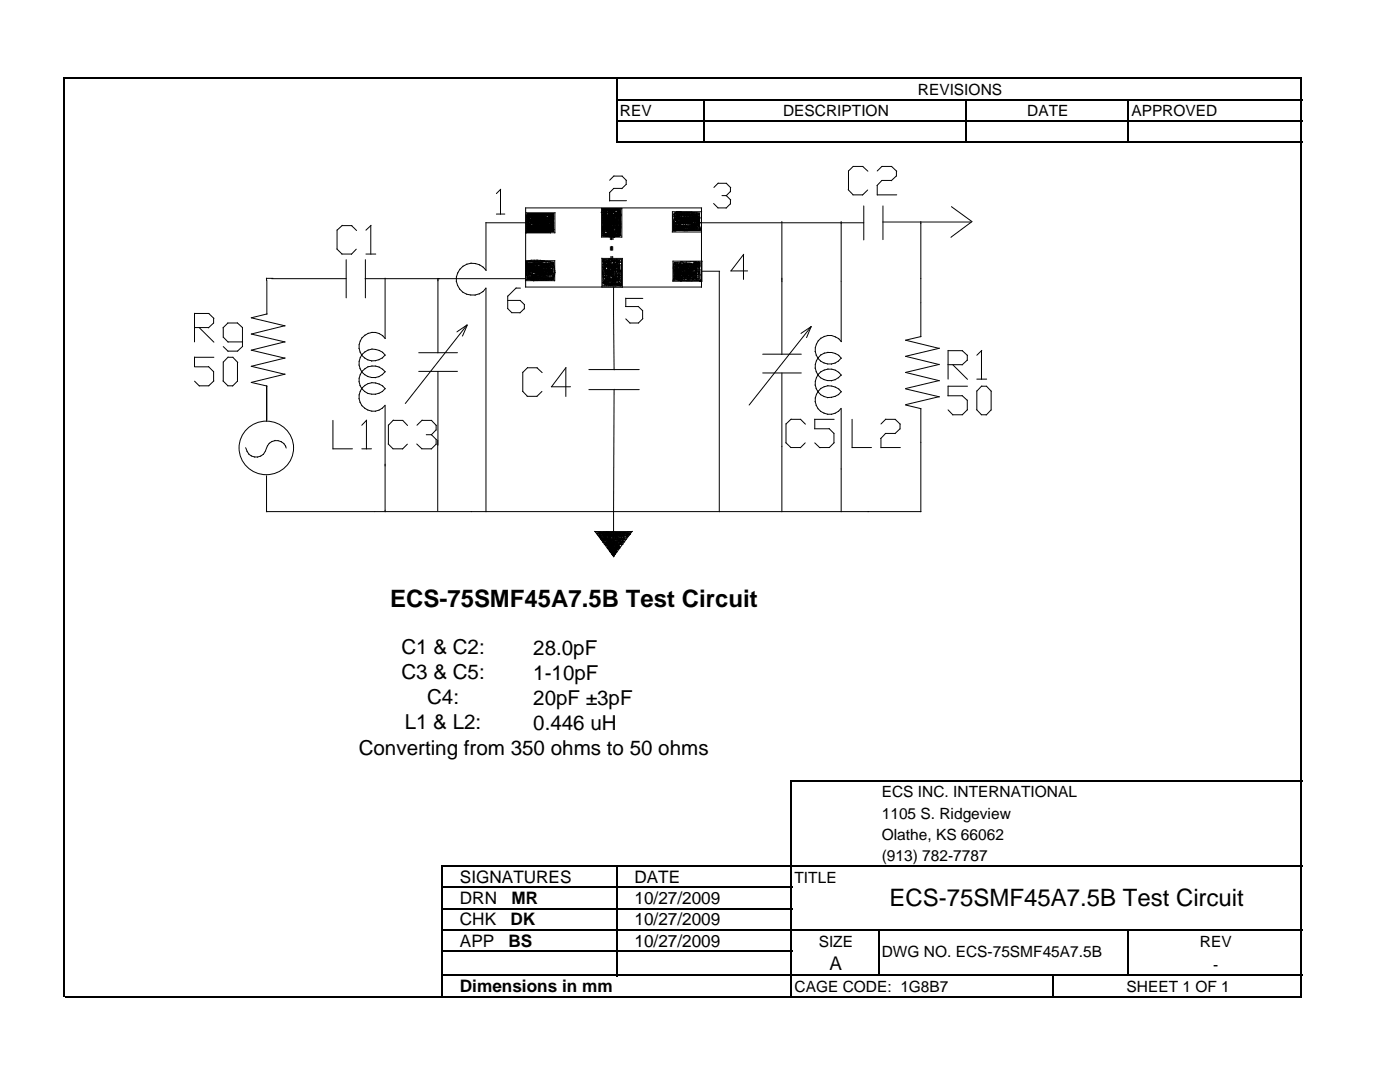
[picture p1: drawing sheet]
<svg xmlns="http://www.w3.org/2000/svg" width="279mm" height="216mm" viewBox="0 0 279 216" stroke-linecap="round" stroke-linejoin="round" font-family="sans-serif">
<defs><g id="words">
<g font-size="4.8">
<text x="77.9" y="121.1">ECS-75SMF45A7.5B Test Circuit</text>
<text x="177.5" y="180.7">ECS-75SMF45A7.5B Test Circuit</text>
</g>
<g font-size="4.1">
<text x="80.1" y="130.5">C1 &amp; C2:</text>
<text x="106.4" y="130.6">28.0pF</text>
<text x="80.1" y="135.5">C3 &amp; C5:</text>
<text x="106.4" y="135.6">1-10pF</text>
<text x="85.2" y="140.5">C4:</text>
<text x="106.4" y="140.6">20pF ±3pF</text>
<text x="80.8" y="145.5">L1 &amp; L2:</text>
<text x="106.4" y="145.6">0.446 uH</text>
<text x="71.6" y="150.6">Converting from 350 ohms to 50 ohms</text>
</g>
<text font-size="3.8" x="165.6" y="193.6">A</text>
<g font-size="3.4">
<text x="91.8" y="176.1">SIGNATURES</text>
<text x="126.6" y="176.1">DATE</text>
<text x="91.8" y="180.4">DRN</text>
<text x="91.8" y="184.6">CHK</text>
<text x="101.9" y="184.6">DK</text>
<text x="102.1" y="180.4">MR</text>
<text x="126.6" y="180.4">10/27/2009</text>
<text x="126.6" y="184.6">10/27/2009</text>
<text x="91.8" y="188.9">APP</text>
<text x="101.5" y="188.9">BS</text>
<text x="126.6" y="188.9">10/27/2009</text>
<text x="91.8" y="197.9">Dimensions in mm</text>
</g>
<g font-size="3.1">
<text x="123.7" y="23.2">REV</text>
<text x="156.3" y="23.2">DESCRIPTION</text>
<text x="183.2" y="18.9">REVISIONS</text>
<text x="205" y="23.2">DATE</text>
<text x="225.8" y="23.2">APPROVED</text>
<text x="176" y="159.1">ECS INC. INTERNATIONAL</text>
<text x="176" y="163.3">1105 S. Ridgeview</text>
<text x="176" y="167.6">Olathe, KS 66062</text>
<text x="176" y="171.9">(913) 782-7787</text>
<text x="158.6" y="176.1">TITLE</text>
<text x="163.4" y="188.9">SIZE</text>
<text x="176" y="191">DWG NO. ECS-75SMF45A7.5B</text>
<text x="239.5" y="188.9">REV</text>
<text x="158.6" y="197.9">CAGE CODE: 1G8B7</text>
<text x="224.8" y="197.9">SHEET 1 OF 1</text>
<text x="242.1" y="193.6">-</text>
</g>
</g></defs>
<g fill="none" stroke="#000" stroke-width=".34">
<path d="M12.9 15.5v183.5M13 15.6h246.9M123.1 15.8v12.8M123.3 19.9h136.6M259.7 15.8v183.2M123.3 24.1h136.6M123.3 28.4h136.6M140.5 20v8.6M192.8 20v8.6M225.2 20v8.6M157.9 155.6v43.4M158.1 155.8h101.8"/>
<path d="M88.3 172.7v26.3M88.4 172.8h171.5M88.4 177.1h69.7M123.1 173v21.8M13 198.8h246.9M88.4 181.3h69.7M88.4 185.6h171.5M88.4 189.8h69.7M88.4 194.6h171.5M175.4 185.8v9M210.2 194.8v4.2M225.2 185.8v9"/>
</g>
<g fill="none" stroke="#000" stroke-width=".2">
<path d="M99.9 37.8v5M99.9 37.8l-.8 .8M121.7 38.4v1.7M122.4 37.6h1.7M122.5 35.1h1.7M122.5 37.6l-.9 .9M122.6 35.1l-.9 .9M124.1 35.1l.9 .9M125 36.8l-.9 .9M125 36v.8M143.3 36.6h1.7M143.3 36.5l-.8 .9"/>
<path d="M144.1 39h.8l.9 .9M144.9 36.6l.9 .8M145.8 37.4v.9M145.8 39.9v.8M145.8 38.2l-.9 .9M169.3 37.8l1 1.1M169.3 34.1v3.8M170.2 38.9h2M172.2 33.2l1 1M172.2 33.2h-1.9l-1 .9M173.2 37.9l-1.1 1M175.1 38.9h3.9"/>
<path d="M175.1 37v1.9M176 36h1.9M176 36l-1 1M176 33.2h2M176.1 33.2l-1 .9M177.9 33.2l1.1 1M178.9 35.1l-1 1M178.9 34.1v1M53.1 55.5h1.4M53.2 55.5v.5M53.3 56v6.7M54.2 55.6h14.9"/>
<path d="M67.2 49.7l1.1 1M67.3 45.9v3.8M68.2 50.7h2M68.3 45h1.9M68.3 45l-1 .9M69.1 51.8v7.6M70.2 45l1 1M71.1 49.7l-1 1M72.9 55.6h32M72.9 51.8v7.6M73 50.7h2M74 45v5.7"/>
<path d="M74.1 45l-1.1 .9M76.9 55.5v12.1M87.4 55.5v14.9M91 56.1l.3 .9M91.1 55.2v1M91.3 56.9l.5 .8M91.4 54.4l-.3 .9M91.7 57.6l.7 .7M91.8 53.7l-.5 .8M92.3 58.3l.9 .4M92.4 53.1l-.6 .7M93.1 58.7l.9 .2"/>
<path d="M93.2 52.7l-.8 .4M93.9 58.9h.9M94 52.5l.9 .1M94 52.5l-.8 .2M94.8 52.6l.9 .3M95.7 52.8l.8 .5M95.7 58.6l-.9 .3M96.4 58.2l.6-.7v44.6M96.4 53.3l.6 .7M96.4 58.2l-.8 .5M96.9 44.4h8.1M97 44.5v9.5"/>
<path d="M99.1 42.7h1.7M101.3 59.9h2.6M101.3 59.1v2.5M103 57.5h.9M103 57.4l-1.7 1.7M103.8 59.9l.9 .9M104.8 57.3h35.2M104.9 41.4v15.9M104.9 41.5h35.1M104.9 52h5.8M105 53.4l.1 1.1M105 54.5l.1 .4"/>
<path d="M105 52.1l.1 .6M105 54.7h.6M105 53.1l.1 .2M105 52.3v.9M105 55.8h2M105 42.4v4M105 42.5h5.8M105 43h4.9v.2M105.1 54.5l.2 .7M105.1 52.3h3.2M105.1 54.9l.1 .4M105.1 54.9l.5 .1"/>
<path d="M105.1 52.2l-.2 .1M105.1 54.7l.5 .1M105.1 53.6v1M105.1 52.2h2.3M105.1 52.4l.1 .1M105.1 55l.5 .2M105.1 52.6v.5M105.1 53.3h.2M105.1 55.4l.6 .1M105.1 52.7l.5 .2M105.1 46.3h3.8M105.1 54h1.2"/>
<path d="M105.2 52.1l-.1 1.4M105.2 55.2l.3 .3M105.2 52.5l.2 .1M105.2 53.1l-.1 .6M105.2 52.8l.5 .1M105.2 42.7v3.5M105.2 54l.5 .2M105.2 55.1l.4 .5M105.2 46.4h.1M105.2 43.2h.2M105.3 52.4v.9l.5-.1M105.3 52.5h.5"/>
<path d="M105.3 52.1l-.2 .3M105.3 42.6h5.2v1.2l-.1-.1M105.3 42.6v3.7M105.3 55.4l.5 .1M105.3 53.6l.4 .1M105.3 43.3l.1 .1M105.3 55.6h.1M105.3 55.6l.1 .2M105.3 43.1h.2M105.3 43.3v.1M105.3 43.4l.1 .1M105.4 52.7l.6 .4"/>
<path d="M105.4 44.7h.3v.2M105.4 45.6h4.9M105.4 55.7l.1-.1 .5 .3M105.4 55.5l-.1 .2M105.4 52.5l-.1 3M105.4 43.4h.2M105.4 45.6l.1 .1M105.4 45.7l.1 .1M105.4 45.7v.1M105.4 52.8v.2l-.3 .3M105.4 53.6l-.1 .2M105.4 52.9h.1"/>
<path d="M105.4 52.9l.1 .1M105.4 55.5l.4 .3M105.4 54.4l.1-.1 .3 .2M105.4 43.6v2M105.4 43.7h3.8M105.4 44.2h3.3M105.4 43.2h.1M105.4 45.1h.2M105.4 43.1l.1 .1M105.4 43.2l-.1 .1M105.4 45.3h.3M105.4 45.8l.1 .1"/>
<path d="M105.4 45.8l.3 .2M105.4 45.8h.1M105.4 42.7h.2M105.5 54.3h.2M105.5 52.8l.7 .2M105.5 53.4l-.1 .3M105.5 53h.1M105.5 55.6h.2M105.5 53.7l.5 .2M105.5 55.6l-.6 .2M105.5 43.1l.1 .1zM105.5 43.2v.1"/>
<path d="M105.5 44.4v.2M105.5 45.1h.1M105.5 43.2l.1 .1M105.5 44.6l.1 .1M105.5 45.7h.2v.2l.2 .2M105.5 45.3h.2M105.5 45.3v.3M105.5 45.7l.1 .3M105.5 45.3l.1 .1M105.5 45.3l-.1 .1M105.5 45.5l.1 .3M105.5 45.8h.3"/>
<path d="M105.5 45.6l-.1 .1M105.5 45.8v.1M105.5 45.7v.1M105.5 45.7h-.2M105.5 45.7l-.1 .2M105.5 42.7v.4M105.5 43.1l.1 .2h-.1M105.5 53.3l-.1 .2M105.5 53v.1M105.5 53h.2M105.5 54.6l.6 .1M105.5 44.8h.3"/>
<path d="M105.5 44.3l-.1 .2M105.5 44.2v.2M105.5 44h.3M105.5 45.5h.3M105.5 45.9v.1M105.5 45.3h.1M105.5 43.3l.1 .1M105.6 53.2l-.1 .1M105.6 55l.6 .1M105.6 52l-.4 .2M105.6 54.7l.6 .1M105.6 55.1l.6 .2"/>
<path d="M105.6 54.4l-.2 .1M105.6 44.1h.1M105.6 55.4h1.2M105.6 44.2l-.1 .1M105.6 44.9l-.1 .2M105.6 45.1l.1 .4M105.6 44.2h.1M105.6 44.8v.1M105.6 45.2l-.1-.2-.1 .2M105.6 45.1l.1 .1M105.6 45.3l.1 .1M105.6 45.6v-.1l-.1 .1"/>
<path d="M105.6 45.8l.2 .2M105.6 45.8l.1 .2M105.6 45.8v.1M105.6 45.3v.1M105.6 45.4v.4M105.6 43h.1M105.6 42.7l.1 .1h-.1M105.6 52.9l.1 .1M105.6 53l-.1 .3M105.6 44.7l.3-.1zM105.6 44.8h.1M105.6 55.4l-.5 .1"/>
<path d="M105.6 55.5l.6 .1M105.6 43.5l-.1 .5M105.6 44.1l-.1 .1M105.6 44.8l.1 .1M105.6 43.4v.1M105.6 43.7v.5M105.6 44h.1M105.6 43.8h.1M105.6 43.9h.1M105.6 44l.1 .2M105.6 54.2l.6 .1M105.6 45.4l.1 .1"/>
<path d="M105.6 45.3l.2 .1M105.6 45.4h.1M105.6 45.5l.3 .3M105.6 46h1.5M105.6 42.8h.3M105.6 42.6v.1M105.6 43.4h.1M105.6 43.2h-.1M105.7 44.7l-.4 .1M105.7 53.3h.5M105.7 53.6h1.3M105.7 43.8h.1"/>
<path d="M105.7 43.7l.1 .1M105.7 45.2l.1 .1M105.7 44.2h.1M105.7 53.7l.5 .1M105.7 45.4l.1 .1M105.7 45.4l.2 .2M105.7 45.4v.1M105.7 42.9h.1M105.7 42.7v.1M105.7 43v.1M105.7 54.4l.2 .2M105.7 54.3h.9"/>
<path d="M105.7 53.4h.5M105.7 53.6l.5 .2M105.7 55.5h3.1M105.7 44.7l-.1 .1M105.7 44v.2M105.7 44.8v.2M105.7 44h.1M105.7 44.9l.2 .2M105.7 45.2h.1M105.7 44.4l1.6 .1-.4 .2M105.7 43.3l-.1 .1M105.7 45.4h-.3l.1 .1"/>
<path d="M105.7 45.3v.2M105.7 45.5h.1M105.7 45.5l-.1 .1M105.7 43.2l-.2-.1v.3M105.7 42.8v.1M105.7 42.7v.2M105.7 43.1v.3M105.7 43.2l.1 .1M105.7 42.9h-.1M105.8 54.3l-.2 .1M105.8 53l.1 .1M105.8 54h.8"/>
<path d="M105.8 54l.5 .2M105.8 55.7l.5 .1M105.8 52.5l.5 .1M105.8 45.1h2M105.8 43.9h.1M105.8 44.7l.2 .2M105.8 53.6l-.3 .2M105.8 52.6l.5 .1M105.8 44.4l.2-.1v.2M105.8 45.2l.2 .1M105.8 44.9h-.3M105.8 44.1l-.1 .1"/>
<path d="M105.8 45.8l.1 .1M105.8 45.6l.2 .1M105.8 45.5v.1M105.8 45.4v.1M105.8 45.8h-.2M105.8 45.9l-.1 .1M105.8 43.4l-.2 .1M105.8 43.4h-.2M105.8 43.2l-.2-.2v.3M105.8 54v.1M105.8 55.5l-.1 .1M105.8 44.4h1.5"/>
<path d="M105.8 44.5l-.1 .2M105.8 45h.3M105.8 43.8v.1M105.8 44.5v.6M105.8 44.6h2.2M105.8 43.8l.1 .1M105.8 45l-.3-.1 .1 .1M105.8 45.5h.1M105.8 52.8l-.4 .2M105.8 45.5v.1h-.3l.1 .2M105.8 45.8v.3M105.8 45.9l.1 .1"/>
<path d="M105.8 45.6h.1M105.8 46l.1 .1M105.8 46h.1M105.9 54.5l.1 .2M105.9 54h.1M105.9 54.1l.2 .1M105.9 44.7h.6l-.2 .1M105.9 54l-.4 .4M105.9 44.4l-.2 .2M105.9 43.8v.1M105.9 43.9l-.1 .1M105.9 43.2h.5"/>
<path d="M105.9 45.4l.1 .1M105.9 45.5l-.1 .1M105.9 43.3l-.1 .1M105.9 45.5v.1M105.9 45.5l.1 .1M105.9 46h.1M105.9 46h.8M105.9 42.8l.1 .1M105.9 42.9h.1M105.9 53.1l.3 .2M105.9 55.9l.6 .1M105.9 44.9l.1 .1"/>
<path d="M105.9 43.9v.1M105.9 53.9l.5 .1M105.9 45.5h.1M105.9 43.2l-.3 .2M105.9 45.7l.1 .1M105.9 45.3v.2M105.9 43.1h.1M106 53.4h.1M106 53.6l.2 .1M106 44.5h.1M106 44.4v.1M106 44.5l-.1 .1"/>
<path d="M106 51.9h1.2M106 53.6l-.3 .1M106 45.5l.1 .1M106 55.5l-.6 .1M106 45.3v.1M106 45.5h-.2M106 42.8h.1M106 42.8v.1M106 45.6l.2 .1h.7l.2 .2M106 43.7l.2 .1-.3 .2 .7 .2M106 44.3l-.1 .2M106 43.9l-.1 .1"/>
<path d="M106 46l.2 .1M106 46h.1M106 53.1l.2 .2M106 53.3v.1M106 55.3h.4M106 55.4l-.4 .2M106 53.7l.3 .1M106 54.1l.3 .1M106 44.5l.1 .1M106 54.7h.7M106 51.9l-.5 .2M106 44.3l.4 .1"/>
<path d="M106 45.8l.2 .1M106 45.8l-.1 .2M106 42.7l.2 .2M106 42.9l.1 .2M106 43h.2M106 42.8l-.1 .4M106.1 53.9l.1 .1M106.1 44.5l-.1 .1M106.1 55l.6 .1M106.1 54.8l.6 .1M106.1 44.3l-.1 .2M106.1 53l.6 .1"/>
<path d="M106.1 53.6l.2-.2 .1 .2M106.1 55.5l.6 .1M106.1 45.6v.3M106.1 45.8l-.2 .1M106.1 43.2h.1M106.1 42.8v-.1l.2 .3M106.1 43l-.1 .1M106.1 46.1h.3M106.2 53.5l-.3 .1M106.2 43v.2M106.2 45.9v.1l-.2-.1M106.2 45.9l-.2 .1"/>
<path d="M106.2 45.9h-.4l.1 .1M106.2 45.9l-.3 .2M106.2 43.1h.2M106.2 54.3l.5 .1M106.2 45.6l.4 .3M106.2 43.9h.1M106.2 54l.1 .3M106.2 53.8l-.2 .1 .2 .1M106.2 42.9h.2M106.2 53.3l.6 .1M106.2 43.1l.2 .1M106.2 43.3l.1 .1"/>
<path d="M106.2 44l.1 .2M106.2 52.8h.6M106.2 43.3h.1M106.2 53.8h1.7M106.2 43.1v.2M106.2 43.1v.1M106.2 55h.1M106.2 43.8l-.2 .1M106.2 43.9l-.2 .1 .3 .2M106.2 45.9l.1 .1M106.2 45.1l-.1 .1h.1M106.2 53.5h.2"/>
<path d="M106.2 53.3l-.3 .1M106.2 42.9l-.2 .1M106.2 54.1l.6 .2M106.2 55.8h.4M106.2 54.2l.2 .1 .2-.1M106.2 53.9l.2 .1zM106.2 43.3l.1 .2M106.2 43v.1M106.2 43.1l.1 .1M106.2 43.2l.1 .1M106.2 52.7l-.5 .1M106.2 43.3l-.1 .1"/>
<path d="M106.2 55l.3 .1M106.2 44.2h.1M106.2 45.6l.2 .1-.1 .1M106.2 52.9h.3M106.2 52.9l1 .2M106.2 45.1h.1M106.2 43.4l-.1 .1M106.3 54.5v.1h-.3M106.3 53.8l-.1 .1 .4 .2M106.3 52.5h2.6M106.3 53.1l-.6 .2M106.3 43.1v.1"/>
<path d="M106.3 43.2h.1M106.3 43.4l.1 .1M106.3 43.2v.1M106.3 43.2l-.1 .1M106.3 43.8l-.1 .1M106.3 52.9l-.1 .1M106.3 45.1l-.5 .2M106.3 45.2h.1M106.3 42.7h.1M106.3 43.3l-.1 .1h.1M106.3 54.2v.2M106.3 53.9l.2 .1"/>
<path d="M106.3 43.5l.2 .1M106.3 43l.1 .1M106.3 43.9l-.3 .1M106.3 52.6l-.5 .2M106.3 44.1l-.3 .2M106.3 44.1v.1M106.3 42.7v.5M106.4 53.6v.1M106.4 45.9h.4M106.4 54.3l.3 .1M106.4 43.1l.1 .2M106.4 44.4l.2 .1"/>
<path d="M106.4 43l.2 .2M106.4 43l-.1-.1 .1 .2M106.4 54h2.4M106.4 44.2l.2-.2-.2 .2M106.4 44.2l-.1 .1M106.4 44.2h.1M106.4 43.8l-.2 .1M106.4 46l.2 .1M106.4 45l-.2 .2M106.4 44.7h.1M106.4 42.6l.2 .2M106.4 43l.1 .2"/>
<path d="M106.4 42.7h.2M106.4 43.2l-.2 .1M106.4 53.5v.1M106.4 43.5l.2 .1-.4 .2M106.4 45.5l.4 .4M106.4 45.6l.3 .3h1.3M106.4 45.4v.2M106.4 45.5l.1 .1M106.4 45.8h-.2M106.4 43.2l.2 .1M106.4 43.1l.2 .1h-.2M106.4 45.1h.4"/>
<path d="M106.4 55.5l.6 .1M106.4 55l-.1-.1 .4 .3M106.4 54.4l.4 .1M106.4 45.6v.3l.4 .1M106.4 44.2h-.1M106.4 55.1l.2 .1M106.4 54.9l.3 .2M106.4 45l-.1 .1M106.4 44.8h.2M106.4 43.1l.2 .1M106.4 45.3l-.1 .1h.3M106.4 43.4h-.7l-.2 .3"/>
<path d="M106.5 53.6l-.1 .1M106.5 54.2l.2 .1M106.5 54.3v.1M106.5 55.2h.1M106.5 43.6h.3l-.3 .2M106.5 44.4l.3 .3 .1-.2M106.5 45.5l-.1 .1h.3M106.5 43.3l.2 .2M106.5 43.2h.9M106.5 45.7l.2 .1M106.5 43.5h1.3M106.5 43.3l-.2 .1"/>
<path d="M106.5 43.6l-.1 .1M106.5 43.7l-.2 .1 .1-.1M106.5 43.9l-.1 .3M106.5 44.1l-.2 .1M106.5 43.9v.1M106.5 45.1l.1 .1M106.5 45.6h.1M106.5 52.8h.4M106.5 44.2l-.6 .1M106.5 44.2l.3 .1M106.5 44.8l.8 .2M106.5 43.2l.2 .1-.4-.1"/>
<path d="M106.5 43.2l-.2 .1M106.5 43.3v.1l.4-.1M106.5 43.3l-.1 .1M106.6 55h-.2M106.6 54.9v.1M106.6 55.2l-.2 .1M106.6 42.9h2M106.6 54l.1 .1M106.6 55.8l.4 .1M106.6 43.3l.1 .1M106.6 53.9l.4 .1M106.6 53.4l-.3 .1-.1-.1"/>
<path d="M106.6 43.5l-.2 .1M106.6 43.3l-.4 .1M106.6 44.2h.1M106.6 43.4l.1 .1M106.6 45.6l.1 .1M106.6 44.2h-.2M106.6 52.8l-.2 .1M106.6 53l.4 .1M106.6 46v.1M106.6 44.8h.1M106.6 42.7l.1 .1M106.6 45.3l-.4 .2"/>
<path d="M106.6 42.7l.4 .1M106.6 43.1h.4M106.6 42.9l-.3 .1M106.6 44.5l.1 .1 .3-.1M106.6 54.7l.6 .1M106.6 53.8l-.3 .1M106.6 45h1.7M106.6 55.6h2.1M106.6 43.4l.2 .1M106.6 43.3v.1M106.6 44.1l-.1 .1M106.6 55l.7 .5"/>
<path d="M106.6 44.6l-.2 .2M106.6 44.8v.1M106.6 45.3h.2M106.6 43.1l-.2 .1M106.7 54.4h.1M106.7 43.6l-.5 .1M106.7 55.1l-.1 .1M106.7 54.1l.1 .1M106.7 53.7l.2 .1M106.7 43.4l.1 .1M106.7 55.1h.7M106.7 55.3l.5 .1"/>
<path d="M106.7 54.8h.5M106.7 45l-.2 .2M106.7 43.4v.1M106.7 45.8v.1M106.7 44.2h-.3M106.7 45.8l.1 .1M106.7 44.9l.1 .1M106.7 45.3l-.2 .1M106.7 45.3h.4M106.7 43.2l-.1 .1M106.7 43.5h.1M106.7 43.4v.2"/>
<path d="M106.7 54.2l.6 .2M106.7 53.8l-.3-.1-.1 .1M106.7 53.1h3.6M106.7 43.5l-.1 .1 .4-.1M106.7 45.9h.1M106.7 45l-.3 .2M106.7 53.7l.6 .1M106.7 54l-.5 .1M106.7 55.1l.1 .1M106.7 44.6l-.1 .1M106.7 44.9l-.1 .1M106.7 44.2h.3"/>
<path d="M106.7 45.3l-.1 .1M106.8 54.3v.1M106.8 44.6l-.4 .1M106.8 54l.2 .1M106.8 44.7l.1 .1M106.8 54.1h.1M106.8 43.5l.1 .1M106.8 53.1l-.6 .1M106.8 45.8l.2 .1M106.8 45.7l.1 .1h-.7M106.8 44.1v.1M106.8 43.3h.1"/>
<path d="M106.8 45.8l.2 .2M106.8 45.8v.1M106.8 54.5l.3 .1M106.8 45.5l.2 .4M106.8 44.9l-.1 .2M106.8 42.8l.3 .1M106.8 44.8l.1 .1M106.8 44l-.1 .1M106.8 44h.3M106.8 44.7v.1M106.8 44v.2h-.5M106.8 43.2l-.1 .1"/>
<path d="M106.8 54.3l.2 .1M106.8 44.5h.7M106.8 42.8h.1M106.9 54.1l.1 .1M106.9 44.9l.1 .1M106.9 44.9h.1M106.9 53.8l.2 .1M106.9 45.8l.1 .1 .2-.1M106.9 44l-.2 .1 .1-.1M106.9 44.8l-.1 .1M106.9 43.3h-.8M106.9 45.5l.1 .1"/>
<path d="M106.9 43.8l-.3 .1v-.1M106.9 55.2l.1 .1M106.9 44.5l-.1 .1M106.9 45.9v.1M106.9 45.2h.1M106.9 44.4l-.2 .1M106.9 44.9l-.5 .1M106.9 54l.2 .1M106.9 44l-.6 .1M106.9 52.7h2.2M106.9 44.9v.2M106.9 43.6l-.1 .1"/>
<path d="M106.9 43.9l-.2 .3 .3-.2M106.9 55.8l.6 .1h-.5M106.9 54.7l.1 .4M106.9 46.1l.1 .1M106.9 53.1l.4 .1M106.9 44.4l.2 .1M106.9 45.2l-.1 .1M106.9 44.2l.3 .1 .2-.1-.3 .1h.2M106.9 45l1.1 .1M107 54.2l.1 .1M107 54.3l-.6 .1-.1 .1M107 42.8l-.3 .1"/>
<path d="M107 43.5h.4M107 43.9l-.1 .1M107 54l.4 .1M107 54.4l.2 .1 .1-.1M107 52.5l-.7 .2 .8 .1M107 54.6l-.1 .2M107 55l.3 .4M107 46.1v.1M107 53.5l.2 .1M107 43.1l.2 .1M107 54.3l.2 .1M107 43.5l-.2 .1"/>
<path d="M107 54.1l.4 .1M107 44.9h.1M107 44.9l-.1 .1M107 52.7l.1 .2M107 52.8l-.1 .1M107 54.5l.4 .1M107 55.3l.1 .1M107 43.8l-.7 .2 .4-.2h-.5M107 46h.1M107 45.3l.2 .1M107 44.3l-.2 .2M107.1 54.2l.2 .1"/>
<path d="M107.1 44l.1 .2M107.1 43.9l-.1 .1M107.1 43.8v.1M107.1 43.9l-.2 .1M107.1 53.9l.3 .1M107.1 44.5l-.2 .1M107.1 44l-.8 .1M107.1 53l.1 .1M107.1 45.5l.1 .1M107.1 53.4l.1 .2M107.1 45.9l.1 .1M107.1 43.5l.1 .1"/>
<path d="M107.1 43.2l-.3 .1M107.1 54.5l.2-.2 .4 .2M107.1 45.2h.1M107.1 42.7v.2l-.2-.2M107.1 42.7v.1M107.1 44.8l-.4 .1 .3 .1M107.1 44l-.1-.1 .1 .2M107.1 54.2h-.5M107.1 44.8l-.1 .1M107.1 45.6l.2 .2M107.1 45.7l1 .1M107.1 52.8l.1 .5"/>
<path d="M107.1 53.5h.2M107.1 43.9l.1 .1M107.1 43.8l-.3 .1M107.1 54.3l.8 .2M107.1 53.4l.3 .2M107.1 54.4l-.2 .2M107.1 42.7h.1M107.1 42.8l-.1 .1 .3 .1M107.1 42.7l-.1 .1M107.1 45.2l-.1 .1M107.2 54.2l.1 .1M107.2 44.2l.1 .1"/>
<path d="M107.2 54.1l.1 .1M107.2 44.9l-.3 .1M107.2 53.2l.1 .1M107.2 54.8h2.2M107.2 55.1l1.1 .1M107.2 54.8l.5 .1M107.2 45.9l.1 .1M107.2 45.8l.2 .2M107.2 55.4h.6M107.2 45.8h.1M107.2 51.9l.7 .1M107.2 44h.1"/>
<path d="M107.2 53.1l.6 .1M107.2 53.7l.5 .1M107.2 53.6h.4M107.2 54.5h1.3M107.2 42.6v.1M107.2 45.1l.1 .1M107.2 42.8h.1M107.2 42.7v.1M107.2 42.7l-.1 .2M107.2 45l.3 .1M107.2 45.4h1.1M107.2 44.3l-.2 .2"/>
<path d="M107.2 44.2l.2 .2M107.2 42.9l.3 .1M107.2 56h-.8M107.2 45.6l.2 .2M107.2 53.3l.2 .1M107.2 53.3l.6 .1M107.2 53.5l.1 .1M107.2 45.8l-.2 .1M107.2 45.8v.1M107.2 53.4l-.2 .1M107.2 53.8l.3 .1M107.2 53.9l-.5 .1-.2-.1"/>
<path d="M107.2 53.7h-1.8M107.2 44.4l.2 .2M107.2 52.7h.5M107.2 42.7h.5M107.2 42.7h-.1M107.2 43.1l-.2 .1M107.2 44.8l-.2 .1M107.2 44.1h.2M107.2 44.3l-.3 .2 .2 .1M107.3 45h.9M107.3 53.6h.2M107.3 45.8v.1"/>
<path d="M107.3 43.9l.1 .1M107.3 53.1l.4 .2M107.3 52.7l.1 .1M107.3 45.2h-.1M107.3 42.6l-.2 .2M107.3 45.4l.3 .1M107.3 44.1l-.2 .1M107.3 44.3l.2 .2M107.3 45.8l-.2 .1M107.3 54.5h.2M107.3 53.4l.2 .3M107.3 53.6h.1"/>
<path d="M107.3 45.8l.1 .1M107.3 53.9l.3 .1M107.3 55.4l.6 .1M107.3 53.3l-.8 .1M107.3 45.1h.1M107.3 54.6l.3 .1-.1-.1M107.3 53.5l.3 .2M107.3 43.7l-.3 .1 .1 .1M107.4 54.3v.1M107.4 44.6l.3 .1M107.4 53.5l.1 .1M107.4 45.8l-.1-.1v.1"/>
<path d="M107.4 45.8h.1M107.4 43.6l.2 .1 .4-.1M107.4 55.4l-1.3-.2-.2 .3M107.4 54.4l.2 .1M107.4 54.5l.3 .1M107.4 52.7l.4 .2M107.4 45.4l.2 .1M107.4 44.3h.9M107.4 43.5l-.7 .3M107.4 44.4l.2 .1M107.4 44.6h-1.9M107.4 43l.3 .1"/>
<path d="M107.4 53.9h.3M107.4 45.7v.1M107.4 53.7h-1.2l.4 .2M107.4 44l.1 .1M107.4 53.3l-.7 .1M107.4 43.6l-1.2 .1 .2-.1-.2 .2h.4l-.2 .1M107.4 42.8l-.1-.1v.1h-.4M107.4 52.7l-.6 .1M107.4 45l-.1 .1M107.4 43.5l-.1 .1M107.4 43.7l-.3 .1M107.4 54.4h-.4"/>
<path d="M107.4 54.3l-.3 .2M107.4 45.4l.1 .1M107.4 44.5l.2 .1M107.4 44.7l-.2 .1M107.4 44.3l-.2 .1M107.5 43.4l.9-.1 .3 .2M107.5 45.8h-.3M107.5 43.9l-.4 .1M107.5 55.5l.6 .1M107.5 52.8l.1 .1M107.5 42.7v.1M107.5 45.6l.1 .1"/>
<path d="M107.5 44l-.2 .2M107.5 42.8l-.2 .1M107.5 43.4l-.2 .1M107.5 44.3l-.3 .2M107.5 54.5l-.2 .1M107.5 45.7l-.2 .1M107.5 43.6l.4 .2M107.5 53.3h-.1M107.5 42.8l.1 .1M107.5 54l.3 .1M107.5 45.7l.1 .1M107.5 45.7l.3 .2"/>
<path d="M107.5 45.8h.7M107.5 54.3h-1M107.5 53.6l1.1 .1M107.5 42.8h.5M107.5 42.8h.1M107.5 45.4l-.1 .2M107.6 44.5h.3M107.6 46l.1 .1M107.6 44l.1 .2h-.3h.6M107.6 53.7h.3M107.6 45.6l.1 .1M107.6 45.8h.1"/>
<path d="M107.6 43.2l.5 .1M107.6 54.5l.1-.1h-.5l.2 .1M107.6 53.7l.1 .1M107.6 54.5h.1M107.6 55l-.3 .1M107.6 45.3l.1 .1M107.6 42.8v.1M107.6 44.7h.9M107.6 44l.1 .1M107.6 44v.2M107.6 46h-.3M107.6 42.7l.3 .2"/>
<path d="M107.6 43.1h.4M107.6 43.3h1.1M107.6 54.3l.6 .1M107.6 53.6l-.2 .1M107.6 45.8l-.2 .1 .1 .1M107.6 44.9l-.1 .1M107.6 43.2l-.3 .1M107.6 54.3l.4 .1M107.6 53.6h.7M107.6 54.4h.3M107.6 54.5l.4 .1-.6-.1M107.6 45.3h.4"/>
<path d="M107.6 42.8l.1 .1M107.6 52.6l.2 .1M107.6 44.7l-.2 .1M107.7 44.6l.4 .1M107.7 54.6l.1 .1M107.7 43.3l-.3 .1M107.7 42.8h-.6h.1M107.7 43.4l.2 .1M107.7 44.9h.1M107.7 53.2l-.2 .1M107.7 45.7v.2l-.2 .1M107.7 45.7l-.1 .1"/>
<path d="M107.7 54.9h2.7M107.7 45.7h.1M107.7 42.7l.2 .1M107.7 53.9l-.5 .1M107.7 54.3l-.2 .1 .2 .1M107.7 53.6l-.2 .1M107.7 53.8l.1 .1M107.7 44.2l-.2 .2M107.7 44.1l.2 .1M107.7 44.5l-.1 .1M107.7 44.9l-.1 .1M107.7 53.4h2.2l-.6 .3"/>
<path d="M107.7 54.1l.3 .1M107.7 55.4h.7M107.7 53.9l-.1-.1 .3 .1M107.7 46h1.2M107.7 42.8l-.1 .1M107.7 42.7v.2M107.7 42.8l.1 .1M107.7 42.7l.1 .1M107.7 54.5l.3 .1M107.7 45.3l-.2 .1M107.7 45.1l.4 .1M107.8 44l-.3 .1"/>
<path d="M107.8 43.4l-.4 .1M107.8 54.7h1.5M107.8 46l.1 .1M107.8 43.8l-.2-.1-.3 .1M107.8 53.1l-.2 .2h.5M107.8 52.1h.5M107.8 44.6v.6M107.8 45.7l.1 .1 .3-.1M107.8 45.8h.1M107.8 53.9l.3 .2M107.8 52.9l.2 .1M107.8 45.3l.2 .1"/>
<path d="M107.8 55l-.3 .1M107.8 46h.1M107.8 42.7h.1M107.8 44.2l.3 .1M107.8 46.1h.2M107.8 44.2l.4 .1M107.8 44.4h.5M107.8 42.8l.1 .1M107.8 43l.9 .1M107.8 53.9h.3M107.8 43.8l-.1 .1M107.8 43.4l-.1 .1 .3-.1"/>
<path d="M107.8 45.8l-.2 .1M107.8 52.1l-.5 .1M107.8 51.9l.8 .2M107.8 54l.5 .1M107.8 54l.2 .1M107.9 43.9l-.2 .1M107.9 54.5l.5 .2M107.9 43h.1M107.9 44.4l-.1 .1M107.9 44.9h.2M107.9 43.1v.1M107.9 55.4l.7 .1"/>
<path d="M107.9 54.6l.3 .1M107.9 52.9l.2 .1M107.9 54.4h.2M107.9 45.9l.3 .1M107.9 42.7h.4M107.9 54.6h1.3M107.9 42.6l-.1 .1M107.9 46h.1M107.9 42.6v.1M107.9 42.7l-.2 .1M107.9 54.5l.3 .1M107.9 44h.4"/>
<path d="M107.9 46.1h.2M107.9 46.1l.3 .1M107.9 44.8l-.1 .1M107.9 43.8l-.5 .1M107.9 45.6l-.1 .2M107.9 55.9h1.1M107.9 54.1l.3 .2M107.9 45l.2 .1M108 54.4l.4 .1M108 54.3l-.2 .1M108 46h.1M108 42.6v.3l-.1-.2"/>
<path d="M108 42.8l.1 .1M108 44l-.3 .1M108 44.1l-.4 .1M108 43.9l-.4 .1M108 44.1l-.2 .2M108 44.3l.8-.1-.2 .1M108 43.9l-.7 .1M108 44.7l.3 .1M108 44.2l-.3 .1M108 54.1l.3 .2M108 53l.4 .1M108 53.3l.4 .1"/>
<path d="M108 42.7l.1 .1M108 54.9l-.3 .1M108 45.2l-.3 .1-.2-.1M108 45.1h1.5l-.2 .1M108 44.6l.2 .1M108.1 54.5l.2 .1M108.1 43.1l.3 .1M108.1 43.2l.2 .2M108.1 45.7h.1M108.1 53.9l.2 .1M108.1 54.2l.1 .1-.2 .1M108.1 45.8l.1 .1"/>
<path d="M108.1 55.6l.5 .1M108.1 45.3h.4M108.1 46h.1M108.1 42.7v.1M108.1 43.3l.2 .1M108.1 52.7l.2 .1M108.1 43.8l-.2 .1h.3l-.3 .3M108.1 44.3l-.3 .2M108.1 43h.1M108.1 43l-.2 .1M108.1 55.9l-.9 .1M108.1 53.6l-.3 .1"/>
<path d="M108.1 45l.2 .1M108.1 53l.2 .1M108.1 45.8l.2 .1M108.1 45.3l.2 .1zM108.1 42.7l.1 .1M108.1 45.2l-.3 .2M108.1 44l-.3 .2M108.1 45.6l-.4 .1M108.2 43h.1M108.2 44.8l-.2 .1M108.2 45.3l.1 .2M108.2 45.6v.1"/>
<path d="M108.2 45.7v.1M108.2 54v.1M108.2 52.4l.6 .2M108.2 43.1l-.4 .1M108.2 53.8h.5M108.2 42.7l.1 .1M108.2 54.8l-.2 .1M108.2 43.3l-.3 .2M108.2 44.5l-.2 .1M108.2 44l-.9 .3M108.2 43.9l.6-.3zM108.2 54.6l.2 .1"/>
<path d="M108.2 46.1h-2.2M108.2 44.8h.2M108.2 45.3h.1M108.2 45.7h.1M108.2 45.7l-.1 .1M108.2 45.3l-.1 .1M108.2 52.1l.5 .1M108.2 53.1l-.2 .1M108.2 45.9l.1 .1M108.2 54.3h-1.1M108.2 44.5l.2 .1M108.2 45.1l.2 .1"/>
<path d="M108.2 43.2h.1M108.2 52.5l-1.3 .1M108.2 53.8l-.6 .1M108.2 54.3l-.6 .1M108.2 54.9l.3 .1M108.2 52.7l.2 .1M108.2 46h.2M108.2 44l-.3 .2M108.3 43.8l-.2 .1M108.3 54.7h.1M108.3 43h.1M108.3 44.7l-.2 .1"/>
<path d="M108.3 45.4l.1 .1M108.3 45.3h.1M108.3 45.6v.1M108.3 54.2l-.1 .1M108.3 43.2l-.1 .1 .2 .1M108.3 45.4l.3 .2-.2-.1M108.3 44.2h.2M108.3 54.9h-1.9l-.1 .1M108.3 45.9v.1M108.3 43.8h.2M108.3 43.9h.2M108.3 45.2l-.1 .1"/>
<path d="M108.3 43.1l.3 .1h-.4M108.3 53.5l-.2 .1M108.3 54l.1 .1M108.3 44.5h.2M108.3 45.1l.2 .1M108.3 54.4l.4 .2M108.3 42.7l.7 .1M108.3 43.4l.2 .1M108.3 43.6l-.7 .2M108.3 52.8l.2 .1M108.3 42.6l.1 .1M108.3 46l.1 .1"/>
<path d="M108.3 43.9l-.2 .2M108.3 44.6v.1M108.4 43.7l-.2 .1M108.4 45.7h.3M108.4 45.7l-.1 .3v-.1M108.4 54v.1M108.4 45.7v.1M108.4 45.8l-.3 .2M108.4 45.8v.1M108.4 45.9v.1M108.4 44.4l-.2 .1M108.4 53.1l-.7 .2"/>
<path d="M108.4 53.3l.4 .1M108.4 42.7h.1M108.4 43.3v.1M108.4 43.4h.1M108.4 54.6l-.3 .2M108.4 46.1h.2M108.4 44.7l.1 .1M108.4 44.2l-.2 .1M108.4 45.7l-.1 .1M108.4 43.1v.1M108.4 45.2h.3M108.4 53.8l-.6 .1"/>
<path d="M108.4 52.9h.6M108.4 45.1l-.4 .1M108.4 44.6l.3 .1M108.4 44.5l-.4 .1M108.4 44.7h.3M108.5 43.5h1M108.5 43.8l.2 .1-.3 .1M108.5 54v.1M108.5 45.7h.1M108.5 43v.1M108.5 54.4l.2 .1M108.5 44.5l.1 .1"/>
<path d="M108.5 45.2l.1 .1M108.5 43.3v.1M108.5 55l.9 .1M108.5 52.8l.2 .2M108.5 52.9v.1M108.5 44l-.3 .1M108.5 43.4l.4 .1M108.5 45.4h.4M108.5 45.6l.1 .1M108.5 54h-.2l.2 .1M108.5 45.8l.1 .2M108.5 45.8l.1 .1"/>
<path d="M108.5 45.9l.1 .1M108.5 43.2l.3 .1M108.5 42.9v.1M108.5 43l-.2 .2M108.5 44.2h-.1M108.5 44.6h-.2M108.5 43.3l.1 .1M108.5 52.9l.1 .1M108.5 42.7l.2 .1-.3-.1M108.5 45.8l-.1 .1 .3 .3M108.6 43.4l-.5 .1M108.6 44.9h.2"/>
<path d="M108.6 45.8l-.1 .1 .2-.1M108.6 54.4h.5M108.6 45.9h-.3M108.6 45.7h.1M108.6 45.8l.1 .1M108.6 45.8l-.1 .1M108.6 52.7l.6 .2M108.6 52l.6 .2M108.6 43.3l.2 .1M108.6 45.2v.1M108.6 44.6l.5 .1M108.6 45.2l-.2 .1"/>
<path d="M108.6 43.3l-2.4 .1M108.6 52.9v.1M108.6 42.7h-.4M108.6 46.1l1.9 .1-.1-.1M108.6 45.5l.2 .1M108.6 43.3l-.2 .1M108.6 45.7l.1 .1M108.6 45.7l-.1 .1M108.6 45.9h-1M108.6 44.6h.2M108.6 43.4l.2 .1M108.6 43.2h.4"/>
<path d="M108.6 44.3l-.2 .2M108.6 44.2v1.4M108.6 45.2l.1 .1M108.6 54l.2 .1M108.6 54.5l.4 .1M108.6 42.8h-.8M108.6 42.6l.1 .1M108.7 43.9h.8M108.7 45.1l.1 .1M108.7 45.7v.1M108.7 45.8l-.2 .1 .2 .1M108.7 44.6l.4 .1"/>
<path d="M108.7 43.1l-.2 .1M108.7 54.5l.2 .1M108.7 52.2h.9M108.7 43.1l.3 .1M108.7 43.4l.2 .1M108.7 43.5l-.4 .1M108.7 42.7l.1 .1zM108.7 42.7l.1 .2M108.7 43.4l-.2 .1M108.7 45.2h.3M108.7 45.3v.1M108.7 45.8l.1 .1"/>
<path d="M108.7 45.8l.1 .2M108.7 45.7l-.1 .2M108.7 43.3l-.1 .1M108.7 44.1l-.1 .1M108.7 44.6l.2 .1M108.7 44.2l-.1 .2M108.7 53.4l.8 .1M108.7 55.4l.5 .1M108.7 54l.5 .1-1-.1M108.7 54.3h-.6l.5 .1M108.7 55.1l.3 .1M108.7 42.8v.1"/>
<path d="M108.7 46h.1M108.8 44.9l.4 .1M108.8 45.3h.1M108.8 45.3l-.7 .3h.2l-.1 .1M108.8 45.9l.3 .1M108.8 45.9h.8M108.8 45.7v.2M108.8 52.2h1.1M108.8 44.5h-1.1M108.8 52.5l.6 .2M108.8 43.7h.1M108.8 54.1h1"/>
<path d="M108.8 46.1v.1M108.8 46h.1M108.8 46l.2 .1M108.8 43.9l.3 .1M108.8 45.4l.2 .1M108.8 45.2l-.1 .1M108.8 45l-.1 .1M108.8 45.8v.1M108.8 45.8l-.1 .2M108.8 43.2l-.2 .1M108.8 52.2l-.5 .1M108.8 55.1l-.5 .1"/>
<path d="M108.8 44.4h1M108.8 44.8l.3 .3M108.8 46.1l.1 .1M108.8 44l-.2 .1M108.9 43.4l-.2 .1M108.9 45.5l.1 .1 .1-.1M108.9 45.2h.3M108.9 45.2v.1M108.9 44.9h.3M108.9 44.5h.6M108.9 44.6l.1 .1M108.9 45h.9"/>
<path d="M108.9 55.4h1.1M108.9 44.4l-.2 .1M108.9 44.8h.1M108.9 54.5l.2 .1M108.9 53.8l.5-.2-.7 .3M108.9 45.8v.1M108.9 45.5h.5M108.9 45.5l.1 .2h1M108.9 45.1l.4 .3M108.9 45.5l.2 .1M108.9 45.1h-.5M108.9 44.5l-.1 .1"/>
<path d="M108.9 44.9l.1 .1M108.9 44l-.1 .2M108.9 55.3l-.6 .1M108.9 44.1l-.1 .1h.2M108.9 53.7l-.5 .1M108.9 52.9l.2 .1M109 45l-.1 .1M109 44l-.9 .1M109 45.7l-.2 .1M109 44.8l-.2 .1M109 43.4l.2 .1M109 42.8l.2 .1"/>
<path d="M109 42.6l.2 .1M109 55.2l.2 .2M109 46.2h.1M109 45.4l.1 .1M109 45h.3M109.1 45.7h.1M109 44.7l.2 .1M109 45l.2 .3M109 44.1h.1M109 45l.1 .1M109 54.4h.5v.1M109 52.7a1.31 1.31 0 0 1 1.2 .4"/>
<path d="M109 54.4l-.1 .3M109 54.2v.3M109 53l.3 .1M109 53.8h1.3h-.3M109 45.8h.1M109 46.1l.1 .1M109 46l.3 .2M109.1 43.5l-.3 .1M109.1 45.6h.1M109.1 45.5l.1 .2M109.1 44.4l-.1 .2M109.1 44.2h.4"/>
<path d="M109.1 44.1v.1M109.1 44h-.3M109.1 45.7l-.1 .2M109.1 44.7h.1M109.1 54.1l-.1 .2M109.1 42.9h.2M109.1 43.4h.2M109.1 44.7l-.1 .1M109.1 44.4h.2M109.1 44h.1M109.1 44.2h.2M109.1 52.8l.6 .2"/>
<path d="M109.1 44.8l.2 .1M109.1 43.7v1.9M109.1 45.5l.2 .1 .2-.1M109.1 53.1l.1 .2M109.1 52.9l.1 .1M109.1 42.6l.2 .1M109.1 42.9l-.1 .1M109.1 53.7h.3M109.2 45.5l.1 .1M109.2 43.3l-.2 .1M109.2 45.6l.6 .1M109.2 45.2v.1"/>
<path d="M109.2 44.9l-.1 .2M109.2 44l.3 .1M109.2 44.7l.1 .1M109.2 55.9l-1.1 .1M109.2 44l-.2-.1-.1 .3M109.2 44.3v.1M109.2 44.3l.1 .1M109.2 44l-.1 .1M109.2 44.3l-.2 .1M109.2 52.1l.7 .2M109.2 53.8l-.2 .3M109.2 44.7l.3 .2"/>
<path d="M109.2 43.4l.3 .1M109.2 55.5l.5 .1M109.2 53.3l.1 .1M109.2 54.3h1M109.2 53.1v.1M109.2 54l.5 .1-.1-.2 .2 .2M109.2 42.9h.1M109.2 42.8l-.1 .2M109.2 53.7l.1 .1M109.2 53.9h.1M109.2 46.1h.2M109.2 43.5l-.1 .1"/>
<path d="M109.2 44.9l.1 .3 .2-.1 .1 .1M109.2 44.9l.1 .1M109.2 45.8l.1 .1M109.2 45.7h.1M109.2 45.8v.1M109.2 45.3l.1 .3M109.2 45.4l.3 .1M109.2 46.2l.3-.1 .1 .1M109.2 45.4v.1M109.2 44.2h.4M109.2 44.2h-.2M109.2 44.2v.1"/>
<path d="M109.2 45.6l-.1 .1M109.2 44.9h.5M109.2 44.9l.4 .4h.3M109.2 45.4l.1 .1M109.2 55.5l-.5 .1M109.2 53.1l.1 .1M109.2 54.2l-.5 .1M109.2 42.7l.3 .1M109.2 42.8h.7l-.1 .1M109.2 42.9l.1-.1 .1 .1M109.3 43.5l-.3 .1M109.3 44.9l-.1 .1"/>
<path d="M109.3 45.7v.1M109.3 45.7v.2M109.3 45.6h.1M109.3 44.1l.2 .1M109.3 45.2h.1M109.3 45.3v.2M109.3 44.2h.1M109.3 44.2h-.1M109.3 45.4l-.2 .1M109.3 44.7l.2 .1M109.3 43.9l-.2 .1M109.3 46.1v.1"/>
<path d="M109.3 53.7l-.2 .1-.5-.1M109.3 45.4l-.1 .1M109.3 53.1h.2M109.3 53.4l.1 .2M109.3 53.1v.1M109.3 42.8h.2M109.3 42.8l-.2 .1M109.3 43.9l-.3 .1M109.3 43.5l-.1 .1-.1-.1 .2 .1M109.3 44.1l-.2 .1M109.3 45.7l.3 .2M109.3 45.8l.1 .1"/>
<path d="M109.3 45.7h.1M109.3 45.8h.1M109.3 44.5l.1 .1M109.3 45.6l.5 .4M109.3 45.3h.1M109.3 45.6l-.1 .1M109.3 44.9l.2 .1M109.3 46.1l.1 .1M109.3 43.1h.2M109.3 52.7l.6 .2M109.3 45.1l-.1 .3M109.3 53.5l.2 .2"/>
<path d="M109.3 53v.1M109.3 42.7l.2 .1M109.3 42.8l.2 .1zM109.3 54.5h.4M109.3 53.7l.4 .3M109.3 53.9l.8 .1M109.3 46.1l.3 .1M109.4 45.8l.1 .1M109.4 45.7h.1M109.4 44.7l-.2 .1M109.4 45.2l-.1 .1M109.4 44.1l-.1 .1"/>
<path d="M109.4 43.8l-.2 .1M109.4 44.9l.1 .1M109.4 44.8h.2M109.4 46.1l.1 .1M109.4 52.5h.6M109.4 45.3l-.1 .1M109.4 43.5l.1 .1M109.4 46.3l-.5 .1M109.4 42.9h.2M109.4 54.5l-.3 .1 .2 .1M109.4 53.9h.1M109.5 45.5l-.3 .3"/>
<path d="M109.5 45.6v.2M109.5 43.3h.6M109.5 44.8h-.7M109.5 44.2h.1M109.5 45h.2M109.5 52.4l-.6 .1M109.5 53l-.6 .2M109.5 45.5l.1 .1M109.5 45.6l-.1 .2M109.5 53.7l.1 .2-.1-.1M109.5 42.8l.1 .1M109.5 42.9h.1"/>
<path d="M109.5 45.6v.1M109.5 43.3l-.2 .1M109.5 44l-.2 .2M109.5 44.8l-.1-.1v.4l-.6-.1M109.5 44.6l-.2 .1M109.5 54.4l.5 .1M109.5 53.6l-.2 .1M109.5 43.2h.2M109.5 55.9l-.5 .1M109.5 42.7v.2l.1-.1M109.5 45.5l.2 .2M109.5 45.6l.1 .1"/>
<path d="M109.5 54.4h.1M109.5 54.6h.2l.1 .2v-.2M109.6 45.6h.1M109.6 44.2h.1M109.6 43.7l-.1 .1M109.6 44.8l.1 .1M109.6 45.2l.1 .2M109.6 44.9v.1M109.6 45h.1M109.6 43l-.1 .1 .1 .1M109.6 52.2l.3 .1M109.6 42.8h.1"/>
<path d="M109.6 42.9h.1M109.6 45.3l-.1 .1M109.6 45.5v.3M109.6 54.4h.1M109.6 54.5l.2 .2M109.6 54.3v.1M109.6 53.7l.1 .1M109.6 54h.1M109.6 43.9l-.6 .1M109.6 45.8l-.1 .1M109.6 45.5l-.2 .2M109.6 44.5l-.1 .2"/>
<path d="M109.6 44.9h.2M109.6 52.9l.5 .3M109.6 45.5v.2M109.6 43l-.2 .1M109.6 43.4l.2 .5v-.2M109.6 45.9h.1M109.6 45.3l-.1 .1 .2 .2M109.6 54.6v-.1l.1 .2M109.6 46.1l.2 .1M109.7 43.8l-.4 .1M109.7 45.3v.2M109.7 45.4l-.1 .1"/>
<path d="M109.7 45.4h.1M109.7 53.5l-.2 .1M109.7 42.9l-.1 .1M109.7 43.7l.1 .5M109.7 42.7l.1 .1M109.7 43.8h.1M109.7 55.6l-1.1 .1M109.7 43.1v.4l.4 .1M109.7 42.8h.1M109.7 55.6l.5 .2M109.7 54l-.5 .1M109.7 45.9h.1"/>
<path d="M109.7 45.7v.1M109.7 45.2l-.1 .1M109.7 54.7h.3M109.7 54.5h.1M109.7 44.5l-.1 .1M109.7 43.2h.3M109.7 42.9h.1M109.7 44.1l.1 .3M109.7 43.9l.1 .1zM109.7 43.8v.2M109.7 43.9h.1M109.7 43.8l.1 .1"/>
<path d="M109.7 45.5l.1 .1M109.7 45.5l-.1-.1v.1M109.7 54.7h.1M109.7 54.3l.1 .1M109.8 44.8l-.1 .1 .1 .1M109.8 42.9l-.1 .1M109.8 44.4l.1 .3M109.8 43.6l.1 .1M109.8 43.8l.1 .1M109.8 44l.2 .1v.2M109.8 43.2l.1 .2-.1 .1M109.8 52.8h.7"/>
<path d="M109.8 43.3h.3M109.8 45.7l.2 .2M109.8 45.9l.1 .1M109.8 45.9l-.1-.1v.2M109.8 46h.5l-.1-.1-.1 .1M109.8 45.5v.2M109.8 45.6h.1M109.8 45.7v.1M109.8 54.4l.1 .1M109.8 54.2l.1 .4M109.8 54.6h.2M109.8 54.7l.1 .1z"/>
<path d="M109.8 54.4h.1M109.8 54.6v.1M109.8 54.3l-.2 .1M109.8 54l.1 .1M109.8 45.5l-.1 .1M109.8 44.4l-.1 .1M109.8 45.4l.1 .3M109.8 52.2l.6 .1M109.8 42.9h.2M109.8 52.3l.6 .1M109.8 53.4l-.2 .2M109.8 44.2h.3"/>
<path d="M109.8 44.6h.4M109.8 43.1l.2 .1h-.2M109.8 43h.3M109.8 43.9h.2M109.8 43.8h.1M109.8 44.8h.2M109.8 44.3h.3M109.8 43.5v-.2l.2 .3M109.8 43.7l.1 .1M109.8 43.7h.1M109.8 45.6l.1 .1M109.8 45.3v.1"/>
<path d="M109.8 45.5v.1M109.8 45.3l.3 .3M109.8 54.3l.1 .2M109.8 54.3l-.1-.2 .5 .2M109.8 53.9h-.7h.1M109.9 43.6l-.2 .1M109.9 43.2l.2 .2h-.3M109.9 55.1h.5M109.9 43.9l.1 .1M109.9 42.7h.3M109.9 52.3l.3 .2M109.9 44.9l.1 .1"/>
<path d="M109.9 44.3h.3M109.9 43.4l.1 .1M109.9 45.1l.1 .2 .1 .9M109.9 42.9v3.6M109.9 44.6h.1M109.9 43.8v.1M109.9 43.7h.1M109.9 43.6l-.1 .1M109.9 43.6v.1M109.9 43.5h.1M109.9 43.4v.1M109.9 43.1l.1 .1"/>
<path d="M109.9 43.2l-.2 .1M109.9 43l.1 .3M109.9 45.8l.1 .1M109.9 45.2h.1M109.9 45.6h.1M109.9 45.3l.2 .2M109.9 45.5l-.1 .1h.1M109.9 54.5l.1 .1M109.9 46.2l-.6 .1M109.9 54.4h.1M109.9 54.6l-.1 .1M109.9 53.9l.1 .1"/>
<path d="M109.9 54.1h.1M109.9 44.8l.1 .2M109.9 44.8v.1M109.9 54.7l-.6 .1M109.9 55.1l-.6 .1M109.9 44.7l.3 .3M109.9 45l.1 .3M109.9 44.9h.2l.1 .3M109.9 42.6l.2 .2M109.9 55.8l-.4 .1M109.9 45l.1 .2M109.9 43.5l.1 .1"/>
<path d="M109.9 42.9l-.1-.1-.1 .3 .1 .1M109.9 43.8l.2 .4M109.9 44.2h.1M109.9 43.3l.1 .2-1.5-.1M109.9 43.7v.2M109.9 45h.1M109.9 44.7h.2M109.9 44.2l.1 .1M109.9 43.9h.1M109.9 43l.1 .1M109.9 44.7l.1 .1M109.9 44.2h-.1"/>
<path d="M109.9 44.7l.1 .3M109.9 46.1h.1M109.9 45.7l.1 .1 .1-.1M109.9 54.4l.1 .1M109.9 54.5l-.2 .1M109.9 54.7l.1 .1M109.9 53.9l-.1-.1 .1 .1M109.9 54.1l-.2 .1M110 44.9l.1 .2M110 43.2l-.2 .1v-.1M110 44.8l.1 .1M110 42.8h.2"/>
<path d="M110 52.9l-.5 .2M110 44.3l-.1 .1M110 43.9l.1 .3M110 44.7l-.1 .3M110 45h.1M110 45.2h.1M110 42.7l.2 .1M110 44.3v-.1l.3 .4M110 44.5v.1M110 44.7h.1M110 44.2l.1 .1M110 43.5h.1"/>
<path d="M110 43.2v.1M110 45.2l-.1 .1M110 44.6l-.1 .1M110 45.9l.1 .1M110 45l.1 .1M110 46l.1 .1M110 45.4l-.1 .1M110 45.2v.1M110 45.9v.1M110 45.3l-.2 .1M110 54.7l.1 .1M110 53.9l.1 .1"/>
<path d="M110 45.2l.1 .2M110 44.9l.2 .2h-.2M110 53.1l.4 .3M110 45l.2 .2M110 43.3l-.1 .1M110 43.6l.1 .1M110 43.7l.2 .2M110 46l.3-.2v.2M110 42.8l.1 .1M110 43.6v.1M110 43.8l.1 .1M110 45.2h.2"/>
<path d="M110 46.1l.1 .1M110 42.8v.2M110 45.4h.1M110 54.5l-.2 .1M110 55.8l.1 .1M110 54.5v.3M110.1 45.5l-.1 .1M110.1 43.6l-.2 .1M110.1 45.3l.1 .2h-.1M110.1 44.9l.1-.2 .1 .3M110.1 44.4l.1 .1h-.1M110.1 42.9l.2 .1"/>
<path d="M110.1 43.8l-.2 .1M110.1 42.6v.5M110.1 43.6v.4M110.1 44.1v.1M110.1 44.9v.1M110.1 45.1v.1M110.1 46l.3 .1M110.1 43.5v.1M110.1 43.3l.1 .1M110.1 43h.1M110.1 44.6l-.2-.2v.3M110.1 43.6h-1.5"/>
<path d="M110.1 45.2l.1 .1zM110.1 44.6l.1 .5M110.1 45.1l.1 .1M110.1 42.9l.1 .1M110.1 45.7v.1h-1.6M110.1 45.7v.1M110.1 45.6h.1M110.1 45.4v.1M110.1 45.4l.1 .1M110.1 45.4l-.2 .2M110.1 46l-.1 .1M110.1 55.8v.1"/>
<path d="M110.1 54.6l-.1-.1 .5 .1M110.1 42.8l.2 .3M110.1 45.4l.2 .2M110.1 43h.2M110.1 44.4h.1M110.1 55.4l-.5 .2M110.1 43.8l.1 .1M110.1 45.5l.1 .1M110.1 42.8v.2M110.1 44.8v.5l-.2-.2 .3 .1M110.1 46v.1M110.1 45.5h.1"/>
<path d="M110.1 42.7l-.1 .1M110.1 43.2l.1 .1M110.1 45.1h.1M110.1 46h.1M110.1 42.8h.1M110.1 43.4v.1l-.3-.1M110.1 44.6v.1M110.1 52.5l.3 .3M110.1 43.4l.1 .1M110.1 43.1v.5M110.1 44.2v.5M110.1 45.4h.1"/>
<path d="M110.1 43.4h.1M110.1 43.3h.1M110.1 55.8h-2.7l.6 .1M110.1 55.8h.1M110.1 55.7v.1M110.1 46.2h-4.9M110.2 45.3h.1M110.2 46v.2M110.2 45.3l.1 .1M110.2 43.1h.1M110.2 42.8l.1 .1M110.2 43.2h.1"/>
<path d="M110.2 43l-.1 .1M110.2 44.2h-.4l.2 .1M110.2 42.9l-.1 .1M110.2 43.2h-.2v.2M110.2 45.1l.1 .3M110.2 45.6l-.1 .1M110.2 45.9l-.2-.1-.1 .1 .1 .1M110.2 43.5h.1M110.2 45.6v.1h-.2M110.2 42.7v.6M110.2 43.4v1.4M110.2 45.2v.5"/>
<path d="M110.2 45.8l-.1-.1 .1 .1h.4M110.2 45.3l-.1 .1M110.2 43.5l-.1 .2-.5 .1M110.2 43.3l.2 .3h-.3M110.2 53.3l-.4 .2 .6-.1M110.2 55.5l-.6 .2M110.2 55.8h.1M110.2 43.1l.1 .3M110.2 45.6l.1 .1M110.2 43.9l.2 .3M110.2 44.6l-.1 .1M110.2 45.4l-.1 .1"/>
<path d="M110.2 43.9v.1M110.2 44.4v.2h-.1M110.2 45.9v.1M110.2 45.4h.1M110.2 46l.1 .1M110.2 43.2l-.1 .1M110.2 45.1h-.4M110.2 44.2l.1 .3M110.2 55.6l-.3 .3M110.2 45l.1 .2M110.2 52.6v3M110.2 46h-.1l.2 .2"/>
<path d="M110.2 46l.2 .2M110.2 43.6h.1M110.2 45.4h-.5M110.2 43.4l.3 .2M110.2 55.5l-4.8 .1M110.2 53.3h-5.1M110.3 43.4l.1 .3M110.3 45.7l.1 .1M110.3 44.3l-.1 .2M110.3 45.6l.1 .1M110.3 45.3l-.1 .1M110.3 44.5l-.2 .1"/>
<path d="M110.3 46l-.1 .1M110.3 42.9h-.2M110.3 44.7l.1 .2M110.3 44.2l-.1 .1M110.3 45.2l.1 .5M110.3 46.1v.1M110.3 44.2h.1M110.3 44.3h.1M110.3 46l.1 .1M110.3 44.1v1.5M110.3 43.6h.1M110.3 43.1l-.2 .1-.1-.1"/>
<path d="M110.3 45.9l-.1 .1M110.3 43.6l.1 .1M110.3 52.6h-4.9l.4 .1M110.3 43.7l.1 .3M110.3 45.8l.2 .2M110.3 44v.3M110.3 45.7h.1M110.3 45.4l.1 .3M110.3 44.4v.4M110.3 52.7l.3 .4M110.3 43.5v.1M110.4 44l.1 .4"/>
<path d="M110.4 52.3l.1 .3M110.4 45.8l-.3 .1M110.4 45.7h.1M110.4 45.6l.1 .3M110.4 54.9l.1 .1M110.4 44.9v.6M110.4 45.9l.1 .2M110.4 52.6l.1 .4M110.4 45.7l.1 .1M110.4 54.6l-.5 .1M110.4 45.6v.2l-.1-.1M110.4 55l.1 .9"/>
<path d="M110.4 55h.1M110.4 55.5l-.2 .2M110.4 52.8l-.5 .2M110.5 44.3v1.7M110.5 52.9l.1 .4M110.5 55.8l-1.4 .1M110.5 55.3l-.4 .2M110.5 52.4l-.6 .1M110.5 54.7l-.1 .4v-.2M110.5 53.3v1.5M110.5 55.2l-.5 .2M110.5 53.1l.2 .5"/>
<path d="M110.6 55.1l-.2 .4M110.6 53.5l.1 .5M110.7 53.9l.1 .5M110.7 54.7l-.2 .5M110.7 52v4h-5.9M110.7 54.3l-.1 .5M110.7 42.5v4M110.7 46.4h-5.8M120 42.4h.9M120 47.3h4.1M120.1 41.5v5.8M120.1 41.6h4"/>
<path d="M120.1 42.4l.1 .1M120.1 51.6h4.1M120.1 51.5v5.8M120.2 47l.3 .1M120.2 42.4h.3M120.2 45.7h.1M120.2 45.4l.1 .2M120.2 53.3h.4M120.2 54.3h3M120.3 41.9v5.2M120.3 45.6l.1 .2M120.3 45.6h.1"/>
<path d="M120.3 45.5v.1M120.3 45.4h.2M120.3 45.4v.1M120.3 45.3v.1M120.3 45.4h.1M120.3 53.3l.2 .3M120.3 52.2l.1-.1 .1 .1M120.3 54.6l.4 .2M120.3 54.3v.1M120.3 54.5h.1M120.3 51.7v5.3h2.6M120.3 45.6h.2"/>
<path d="M120.3 45.9l.1 .1M120.3 45.7l.1 .1M120.3 45.8l.1 .1M120.3 45.3h.1M120.3 45.4l.2 .1M120.3 45.3l.2 .2M120.3 55.2h.4M120.3 56.4l.4 .1M120.3 54.7l.1 .6M120.3 52h.4M120.3 52.1l.1-.1v.2M120.4 45.6l-.1 .1"/>
<path d="M120.4 46.2l.2 .3M120.4 45.9v.3M120.4 43.7l.1 .2M120.4 43.1h.2M120.4 42.7v1M120.4 45.2v.3M120.4 42.8h.1M120.4 42.9h.1M120.4 42.8l.1 .1M120.4 45.3l.1 .1M120.4 45.5h.1M120.4 56.6h3.2"/>
<path d="M120.4 55.2l.2 .2M120.4 53.4l-.1 .7M120.4 55.2l.2 .6M120.4 42h.1M120.4 41.7l1.6 .3M120.4 41.7l.1 .1v1.9M120.4 46.3l.2 .2M120.4 45.2v1.7M120.4 45.2l.1 .1M120.4 45.6l.1 .1M120.4 45.8l.1 .1M120.4 45.9h.1"/>
<path d="M120.4 45.5l.1 .1M120.4 43.3h.1M120.4 46.1l.2 .2M120.4 43.4l-.1 .1M120.4 44.6l.1 .1M120.4 45.3l.2 .1M120.4 43l.2 .2M120.4 43.7l.1 .1M120.4 44.3h.1M120.4 44.3l.1 .1M120.4 44.2l.1 .1M120.4 44.2h.1"/>
<path d="M120.4 46.8l.1 .1M120.4 45.8h.1M120.4 46.4l.1 .1M120.4 56.6l.3 .2M120.4 52.8l-.1 .7M120.4 56.2h.8M120.5 52l.2 .3M120.5 45.3v.1M120.5 44l.1 .1M120.5 43.1l.1 .2M120.5 45.1l.1 .2M120.5 46.1l-.1 .2"/>
<path d="M120.5 45.8v.3l-.1-.1M120.5 43.1v.1M120.5 43.2l.1 .1M120.5 44.7v.4M120.5 43.6l-.1 .1M120.5 45.7v.1M120.5 47.1h3M120.5 51.8l.1 1.2M120.5 41.9l.1 .1M120.5 52.3l-.1 .6M120.5 55.9l.2 .4-.4 .1M120.5 53.5l.3 .3"/>
<path d="M120.5 45.6l.2 .1M120.5 46.7h3.2M120.5 45.5l.1 .1M120.5 45.3h.1M120.5 43.2l.3 .1M120.5 43.2h.1M120.5 44.2l.2 .4M120.5 45.6l-.1 .2M120.5 42.8v2.4M120.5 45.5v.2l-.1-.1M120.5 43l.1 .1M120.5 43.3l.1 .1"/>
<path d="M120.5 43.1h.1M120.5 46.1l.1 .1M120.5 41.8l-.1-.2v3M120.5 46.7l.1 .1M120.5 42.2h.1M120.5 51.9l-.1 .5M120.5 42.4v.1M120.5 55.4v.5M120.5 42h.1M120.5 55.8l.3 .4M120.6 46.8l-.2 .2h1.1M120.6 43.2h3"/>
<path d="M120.6 45.7v.1M120.6 45.6l-.1 .1M120.6 44.7v.2M120.6 45.4l-.1 .2M120.6 42.6l.2 .1M120.6 43.1l.1 .1v-.1M120.6 42.8v.1M120.6 42.9h.1M120.6 42.8h.1M120.6 42.9v.1M120.6 43.3h.1M120.6 43.3l-.1 .1"/>
<path d="M120.6 44.2h.1M120.6 44.3l.1 .1M120.6 45.2h.1M120.6 45.3h.1M120.6 45.1v.1M120.6 45.4l.1 .1M120.6 46.4h.1M120.6 46.1v.1M120.6 46h.1M120.6 44.2l.1 .1M120.6 46.8h.1M120.6 42.1h.3l-.1 .1"/>
<path d="M120.6 42h.6M120.6 41.8h.9M120.6 42h.1M120.6 42.3l-.1 .1 .1 .1h.3M120.6 55.4l.3 .1M120.6 52.4h.4M120.6 53.2l.3 .1M120.6 43.5v2.3M120.6 44.7l.1 1.4M120.6 44.4l.1 .1M120.6 43.5l.1 .2M120.6 44.9l.1 .1"/>
<path d="M120.6 44.8l.1 .1M120.6 44.8h.1M120.6 44.7h.1M120.6 44.6l.1 .1M120.6 44.4h.1M120.6 42.8l-.1 .1M120.6 43.1l-.1-.1-.1 .2M120.6 46.1l-.1-.1v.5M120.6 46h-.1M120.6 45.9l-.1 .1 .1 .1M120.6 41.8v.3M120.6 42.2v.1"/>
<path d="M120.6 52.9v1M120.6 42.1h.4M120.6 56.3l.5 .3M120.6 54.7l-.1 .7M120.6 52.5l.1 .2M120.6 52.4v.2M120.6 41.7l.3 .3M120.7 51.8l.4 .1M120.7 46.5l.2 .2M120.7 52.3l.2 .3M120.7 45.5l-.1 .3M120.7 45.4l.1 .1"/>
<path d="M120.7 45.3h.1M120.7 45.2v.1M120.7 46.7l.1 .1M120.7 41.9v-.1l.1 .1M120.7 41.9l.1-.1 .2 .2M120.7 42l.1 .1M120.7 42h.6M120.7 41.8v.1M120.7 42.1l.2 .2M120.7 41.9v.1M120.7 42.6l-.1 .1M120.7 42.5l.1 .1"/>
<path d="M120.7 53.9l-.1 .8M120.7 42.5h-.2l.1 .1M120.7 42.6l-.1-.1v4.2M120.7 56.7l.4 .2M120.7 56.4h.4M120.7 52.6l.1 .2M120.7 52.8h-.4l.4 .1M120.7 46.7h1.6M120.7 46.7l-.1 .1M120.7 46.5h-.2M120.7 51.8h-.4l.2 .3M120.7 42.7v.2"/>
<path d="M120.7 42.8v.7M120.7 43.3h.1M120.7 43.3l.1 .1M120.7 43.4h.1M120.7 43.5h.1M120.7 43.1l.1 .1M120.7 43.2h.1M120.7 45v.6M120.7 45.2l.1 .1M120.7 46.8h.2M120.7 42.5l.1-.4 .1 4.1M120.7 42.4l2.6 .1"/>
<path d="M120.7 56l-.3 .2M120.7 56.2l.4 .3M120.7 52.7l.1 .2M120.7 53.7l.5 .2M120.8 46.7l-.5 .4 1.3 .2M120.8 46.5h.1M120.8 56h.9M120.8 44.8l-.1 .2M120.8 45.5l.1 .1M120.8 42.2h.1M120.8 42.6l.1 .1h-.3M120.8 41.8v.1"/>
<path d="M120.8 42v.1M120.8 42.5v.3M120.8 42.2l-.1-.1-.1 .3M120.8 42.4l-.2 .1M120.8 52.8l.1 .2M120.8 44.6h.1l-.2 .1M120.8 52.4h.9v3.7M120.8 42.5h.1M120.8 52.3v3.7M120.8 42.5v.1M120.8 42.7h.1M120.8 46.2h2.4"/>
<path d="M120.8 52.5l.3 .3M120.8 45.6l.1 .1M120.8 46.8l.1 .1M120.8 42h.1M120.8 42.2l.1 .2M120.8 55.5l.4 .1M120.8 53.7l.1 .2M120.8 41.9l.1 .1M120.8 45.5l.1 .2M120.8 44.7l-.2-.1 .5 .1M120.8 44.4l.1 .3h-.1v.2M120.9 46.9l.1 .2"/>
<path d="M120.9 46.6h.1M120.9 46.5l.3 .3M120.9 42.7h.1M120.9 45.7l.1 .1M120.9 46.9h.2M120.9 43.2l.1 .3M120.9 53l.1 .1M120.9 52.9l.2 .2M120.9 53.8l.1 .2M120.9 56.4l-.2 .4M120.9 41.7l.1 .1M120.9 41.8l.1 .2z"/>
<path d="M120.9 41.9v.1M120.9 47.1h.3M120.9 46.6l-.1 .1M120.9 45.8l.3 .2M120.9 43.1l.2 1M120.9 42.1v.1M120.9 42.4v.1M120.9 42.4l-.2 .3M120.9 53.1l-.1 .2M120.9 53.9l.2 .2M120.9 42h.2M120.9 52.4l.3 .1"/>
<path d="M120.9 45.1l.2 .2M120.9 45.5v.4M121 47l.1 .1M121 46.7h.1M121 42.5l.1 .2M121 46.8l.1 .1M121 52.8l.2 .3M121 44.2l.1 .3M121 43.8l.1 .1M121 45l.1 .1M121 43.3v2.2M121 46.7l.1 .1"/>
<path d="M121 46.1h1.5M121 56.5l.7 .3M121 56.3h.7M121 53l.1 .1h-.2M121 54l.2 .2M121 56.5l.5 .2M121 52.9h.3M121 41.9l-.1 .1M121 41.8l.1 .1M121 41.8l-.1 .1M121 52.7h.5M121 45.6l.1 .3"/>
<path d="M121 45.5l-.1 .1M121 44.9h.1M121 44.9l.1 .1M121 52h.3M121.1 51.8h3M121.1 46.7l.1 .1-.1-.1M121.1 46.6v.1M121.1 45.6h.5M121.1 46.9h.2M121.1 42.7l.1 .2M121.1 43l-.2 .3M121.1 44.4l.1 .2"/>
<path d="M121.1 42.6v.5M121.1 53.1l.1 .1M121.1 55.1h.3M121.1 56.3l-.5 .1M121.1 56.4l.4 .1M121.1 54.7l.1 .1M121.1 55.9l-.3 .5M121.1 52.7l-.5 .1 .5 .1M121.1 42l.1 .1M121.1 41.9l-.8 .1M121.1 41.9v.1M121.1 46l.1 .2"/>
<path d="M121.1 45.3v.4M121.1 52l-.4 .1M121.1 47.1l.1 .1M121.1 46.7l.1 .1M121.1 45.9l.1 .2M121.1 43.2l.1 1.3M121.1 46.8h.6M121.1 45.6l-.2 .1M121.1 44.6l.1 .2M121.1 53.2l.4 .1h-.1M121.1 55.1l-.4 .1M121.1 54.1l.2 .2"/>
<path d="M121.1 54.5h.1M121.1 54.6v.1M121.1 54.6l-.1 .1M121.1 42h.1M121.1 53.9l.4 .1M121.1 45.8v.3M121.1 52.5h.2M121.1 44.5l-.3 .1M121.2 46.8l.5 .1M121.2 46.8l.1 .1M121.2 46.7v.1M121.2 44.8v.2"/>
<path d="M121.2 42.9v.4M121.2 53l.2 .4M121.2 53.1h.1M121.2 55.6l2.1 .1M121.2 54.5l-.1 .1M121.2 42h.1M121.2 46.2v.5M121.2 44.7l.1 .1M121.2 44.7v.2M121.2 52.7v3.8M121.2 52.8h2.6M121.2 44.4v.1"/>
<path d="M121.2 45.6l-.2 .1M121.2 53.1l.1 .1M121.2 46l-.1 .1M121.2 46.6v.3v-.2M121.2 46.7l.3 .2M121.2 45.8l.1-.1-.1 .3 .2-.1M121.2 45.1v1M121.2 45.2h.1M121.2 46.9h.1M121.2 46.7l.4 .3M121.2 43.9v.1M121.2 43.7v.2"/>
<path d="M121.2 53.1v.2M121.2 54.2l.2 .1M121.2 54.4v.2M121.2 53.3l.5 .1M121.2 55.3l-.2 .6-.3 .1M121.2 46.4v.3M121.2 46.1v.3M121.2 52.4l.2 .1M121.2 44.7l.3 .1M121.2 44.5l-.1 .1M121.3 46.9h.1M121.3 45.5v.2"/>
<path d="M121.3 46.9h.3M121.3 46.1l-.1-.1 .1-.1-.1 .3M121.3 43.7l-.1 .1M121.3 44.4l-.1 .3h-.2M121.3 43.5v.7l.1-.3M121.3 53.3h.2M121.3 55.8l-.4 .1M121.3 54.7l.1 .1M121.3 54.3v.1M121.3 52.9l.4 .1M121.3 53.3h-.4l-.1 .1M121.3 45.3v.2"/>
<path d="M121.3 47.1h.1M121.3 44.2l-.1 .3M121.3 43.9l-.1 .2M121.3 44.8v.3l.2-.2M121.3 53.2v.1M121.3 53.3l.3 .4M121.3 54.3l-.1 .1M121.3 42h.3M121.3 56.1l.2 .6M121.3 45.5v.3M121.3 52.5h.2M121.3 46.7l-.1 .4"/>
<path d="M121.4 45.4l-.1 .2M121.4 46.8l.1 .1M121.4 42.2v1.5M121.4 44.2v.8M121.4 56.5h1.5M121.4 41.8l.1 .1M121.4 42l.3 .1M121.4 45.3l-.1 .3M121.4 45.1v.2M121.4 53.1v3.1M121.4 52.7l.1-.1-.1 .5M121.4 54.7l.5-.1-.2 .1"/>
<path d="M121.5 45.3l-.2 .1M121.5 46.7l.1 .1M121.5 43.4l-.2 .6M121.5 46.8l-.2 .3M121.5 43.8l.1 .2M121.5 44.4l-.2 .3M121.5 43.7l.1 .4M121.5 43.2l-.2 .1M121.5 44.2l.2 .6M121.5 43.1v2.2M121.5 44.7l-.2 .1M121.5 53.3h.1"/>
<path d="M121.5 54.7l1.9 .1M121.5 55.6h.7M121.5 54h1.8M121.5 52.7l-.2 .1M121.5 45.2l.2 .1M121.5 46.3l-.2 .4 .2 .1M121.5 46.9l.1 .1M121.5 46.9l-.1 .1M121.5 45.1l-.1 .1M121.5 47h.2M121.5 46.9l.2 .1M121.5 43.2l-.1 .2 .1 .4-.1-.2-.1 .2"/>
<path d="M121.5 44l.1 .2h.4M121.5 44l.1 .4M121.5 41.8l.1 2.5M121.5 41.9l-.1 .1 .1 .1M121.5 41.9l-.1 .1h.1M121.5 44l.1 .1M121.5 44.1l.1 .1M121.5 44.1l-.1 .1M121.5 53.6l.2 .4M121.5 54.7l.6 .3M121.5 54.7h.2M121.5 56l-.4 .2"/>
<path d="M121.5 42l.1 .1M121.5 44.6l-.2 .6M121.5 44.6v.3M121.5 44.7l.1 .1M121.5 44.8l.1 .1M121.5 44.9l.1 .1M121.5 54.7l-.3 .7M121.5 44.8h.1M121.5 45.3h1.7M121.5 45.9l-.1 .4M121.6 45l-.1 .1M121.6 43l-.1 .3"/>
<path d="M121.6 44l-.1 .3M121.6 44.4l.1 .4M121.6 43.3l-.1 .2M121.6 45.8l-.3 .1M121.6 47.2h1M121.6 42.1h.1M121.6 51.7l.1 .4M121.6 55l.1 .5M121.6 53.1v1.9M121.6 44.9l-.1 .1M121.6 52.7l.2 .1M121.6 46.3l.1 .2"/>
<path d="M121.6 44.5h.2M121.6 43.6l.1 .2M121.6 44.5v2l-.1 .4M121.6 42.6v.2M121.6 42.7l-.1 .3 .1-.2M121.6 44.7l.1 .4 .1-.3M121.6 43.8l-.1 .3M121.6 44.1v.2M121.6 53.9l.2 .3M121.6 54.7l.2 .1M121.6 41.7l.1 .3M121.6 55.7l-.4 .1"/>
<path d="M121.6 42v.1M121.6 56.8h1M121.6 52.6l-.1 .6M121.6 52.1v.5M121.6 44.8h-.2M121.6 53.4h.8M121.6 51.6l-.1 1M121.6 44.8l.2 .1-.1 .4M121.6 46.4h.6M121.6 46.3h.3M121.6 46.4h.1M121.6 44.4l-.3 .1"/>
<path d="M121.6 45.6l-.1 .4M121.7 46.9l.1 .2-.2-.2M121.7 44.3l.1 .3M121.7 42.5l-.1 .3M121.7 45.4l-.1 .3M121.7 43.6l-.1 .3M121.7 46.1l.1 .2-.1 .1M121.7 40h3.3M121.7 54.7l-.4 .1M121.7 42l.1 .1-.2 .2M121.7 41.8v3.5M121.7 42h.1"/>
<path d="M121.7 42v.1M121.7 55.5l.1 .5-.3 .1M121.7 45.5l.1-.2 .1 .3 .2-.1M121.7 45.9l-.1 .2M121.7 45.3h.3M121.7 47.1h.3M121.7 47l.2 .1M121.7 44.9l.1 .2M121.7 42.6h.2l-.1 .2M121.7 42.7l.1 .2M121.7 42.5l.1 .1M121.7 45.2l-.1 .3"/>
<path d="M121.7 46.2l-.1 .3M121.7 55.1h.4M121.7 45.7l-.1 .2M121.7 45.2l-.1 .2M121.7 45.4v.7M121.7 52.8l.2 .1M121.7 46.3l.1 .1M121.7 45.3l-.1 .3 .2-.1M121.8 45.3v-.2l-.1 .3M121.8 43.1v1.1M121.8 42.9l-.1 .1M121.8 45l-.1 .3"/>
<path d="M121.8 46.2l.1 .2M121.8 45.7l-.2 .1M121.8 55.1l-.5 .1M121.8 42.4l-.1 .1M121.8 56l.2 .4M121.8 45.2l-.1 .2M121.8 52.7h.4M121.8 44.9h.1M121.8 44.2l.1 .1-.1-.2-.1 .1M121.8 42.7l-.1 .1M121.8 42.6v2.9M121.8 43.2l-.1 .3"/>
<path d="M121.8 44.8l-.1 .3M121.8 46l-.1 .4M121.8 46.6l.2 .1M121.8 43.7l-.1 .1M121.8 47.3v.5M121.8 49.2v.7M121.8 42l-.1 .1-.2-.2-.2 .3M121.8 42.1l-.1 .2M121.8 45.1l-.1 .2M121.8 54.2h.3M121.8 52.7l-.4 .1M121.8 45l.1 .1"/>
<path d="M121.8 52.8l.2 .1M121.8 46.4l.4 .1M121.8 44.3h.1M121.8 44.2l.2 .1M121.8 44.2h.1M121.9 47l.1 .1M121.9 42.5v1.2M121.9 43.8v.3M121.9 43.2l.1-.1 .1 .3M121.9 43.4l-.3 .3M121.9 46.8h.5M121.9 54.5l.2 .3"/>
<path d="M121.9 54.8l.1 .1M121.9 54.1l-.1 .1 .1 .3M121.9 53.3l.1 .1M121.9 46.6l.2 .2M121.9 44.9l.1 .3M121.9 53.1v.2M121.9 45v.1M121.9 47.1l.2 .1M121.9 43.7l-.1 .3M121.9 42.7l-.2 .4M121.9 43l-.1 .3M121.9 43v.6"/>
<path d="M121.9 44l-.1 .3M121.9 43.4l.1 .1M121.9 43.1l.1 .1M121.9 43.3h.1M121.9 46.2h.1M121.9 46.9h.2M121.9 43.2l-.1 .1M121.9 46.8l.1 .1M121.9 51.2v.4M121.9 45.2a.5 .5 0 0 1-.4 .7M121.9 44.7l.1 .2M121.9 44.4l-.1 .4"/>
<path d="M121.9 55.4l.2 .5M121.9 54.1l-.1 .1M121.9 41.9l1.1 .2M121.9 53l-.1 .2M121.9 44.9v.1M121.9 53.3l.3 .4M121.9 52.9l.1 .1M121.9 44.3h.1M122 44.2l-.1 .2 .1 .3M122 41.7l-.1 2.1M122 45.6l-.2 .1M122 46.8l.1 .1"/>
<path d="M122 42h.1M122 44.9l.1 .2M122 44.3v.3M122 44.3v.9h.1M122 44.6l-.2 .4 .1-.2M122 51.7l.3 .4M122 56.3l.3 .3M122 52.4l-.1 .6M122 52.9l.4 .1M122 46.5l.1 .2-.4-.1M122 52.9l-.1 .2M122 45h-.1"/>
<path d="M122 53l.1 .1M122 46.3h-.2M122 46.4l.1 .1M122 44.3l-.3 .2-.1-.3-.2 .3h-.2M122 43.6l.3 .2M122 44.3l.1 .1M122 46.7l.2 .1M122 43.4l.1 .6M122 55l.1 .1M122 47l.2 .1M122 56.2h.4M122 45.1l.2 .3-.2 .1"/>
<path d="M122 54.8l.2 .3M122 44.2v2M122 44.3h.1M122 44.5l-.1 .2M122 54h.4l-.2 .1M122 54.1h-.2l-.3 .6h-.9M122 54.5h.5l-.1 .5h.4M122 52l-.1 .5M122 55.9l.2 .3M122 51.7v.4M122 44.2l-.2 .7 .1-.3M122 44.1h.2"/>
<path d="M122.1 44l-.2 .2M122.1 43.9l.1 .4M122.1 46.1l-.1 .1M122.1 45.6l-.3 .4M122.1 46.9l.1 .2M122.1 46.9l-.2 .1M122.1 55.1l.1 .1M122.1 46.9l.1 .1M122.1 42l.2 .1M122.1 49.1v.8M122.1 42l-.1 .1M122.1 42.1l-.3-.1v.2"/>
<path d="M122.1 56.2l-.4 .1M122.1 44.2l-.1 .1M122.1 54.3l-.1 .2M122.1 54.1v.2M122.1 47.2h.1M122.1 52.9l-.2 .1v2.4M122.1 47.2v.6M122.1 53.3l.1 .1M122.1 46.2l-.2 .1M122.1 43.8l-.1 .2M122.1 46.8l.2 .1M122.1 45.6l-.7 .1"/>
<path d="M122.1 44.2l.2 .4-.1 .3M122.1 47.1l.1 .1M122.1 46.9h-.1l.1 .2M122.1 45.3l.1 .5M122.1 54l-.1 .1M122.1 45.3v-.1l-.1 .3M122.1 46.7h.1M122.1 46.5h.3M122.1 46.4l.2 .1M122.1 53.1v.2M122.1 46.1l.1 .1h-.2M122.1 51.2v.8"/>
<path d="M122.1 43.6v.1M122.2 44v.3M122.2 44.3h.1M122.2 44.2v.1M122.2 46l-.1 .1M122.2 45.5l-.2 .1M122.2 46.9h.4M122.2 55.2l.1 .2M122.2 46.9h.1M122.2 41.9h.1M122.2 45.7l.1 .3M122.2 56h-.4"/>
<path d="M122.2 55l.3 .4M122.2 54.5l.1 .5M122.2 56.2l.2 .1M122.2 52.8l-.2 .1h-.3M122.2 46.7h.1M122.2 53.5l-.4 .6M122.2 53.4v.2M122.2 46.1l-.1 .1M122.2 43.6v.1M122.2 43.6l-.1 .2M122.2 43.5v.4M122.2 44.9l-.1 .3"/>
<path d="M122.2 44.6l.1 .3M122.2 43.8l-.1 .2M122.2 43.9v.3M122.2 46.8h.9M122.2 55.3l.1 .2M122.2 46.9h-.1M122.2 42.7l.1 .3M122.2 41.9v.3M122.2 42.4v.3M122.2 42.1l.1 .1M122.2 42.6h.1M122.2 42.4l.1 .1"/>
<path d="M122.2 42.6l.1 .1M122.2 45.9l.1 .3M122.2 53.6v1M122.2 52.1l.2 .4M122.2 45.4h.3l-.2 .1M122.2 46.3h.8M122.2 41.7l.3 .2M122.2 45.3l-.3 .1M122.2 43.8l.4 .1M122.3 44l-.1-.1-.2 .4M122.3 43.9v.5M122.3 43.6l.1 .2"/>
<path d="M122.3 43.6l-.1 .2M122.3 43.3v.3M122.3 44.1l-.1 .2M122.3 47.1l.3 .2M122.3 47.2l.1 .1M122.3 55.4v.2M122.3 55.6h.1M122.3 46.9l.1 .2M122.3 43.2l.1 .2 .1-.2M122.3 41.8v.2M122.3 42.4l-.1 .1M122.3 42.9v.3"/>
<path d="M122.3 46.1l.1 .3M122.3 49.2v.7M122.3 51.2v.4M122.3 42l.1 .1M122.3 53.1l-.1 .6M122.3 54.9l.1 .5M122.3 53.8l-.1 .1M122.3 54.5h.1M122.3 54.1l-.3 .1M122.3 46.7l.3 .2M122.3 45.4l-.2 .1M122.3 41.8h.1"/>
<path d="M122.3 44.3l-.1 .4M122.3 43.2l-.1 .2M122.3 42.9v.7M122.3 44.1v.7M122.3 42.9l.1 .1M122.3 43l.1 .1M122.3 43.7l-.1 .3M122.3 47h1.6M122.3 42.4l-.1 .2M122.3 43.4l.1 .3M122.3 42.1v.3M122.3 46.4l.1 .3"/>
<path d="M122.3 47.3v.5M122.3 42.2l.3 .3M122.3 55.4l.2 .4M122.3 52.5l.2 .5M122.3 53h1.4M122.3 45.4l.1 .1M122.3 41.8l.3 .2M122.3 52.7l-.2 .1M122.3 43.8l.1 .1M122.3 43.6l-.2 .3M122.3 43.6h.1M122.3 44l-.1 .1"/>
<path d="M122.4 43.7v.3M122.4 47.2l.2 .1M122.4 44.7l-.1 .2M122.4 43.6l-.1 .2M122.4 46.8l.2 .1M122.4 55.5h.1M122.4 43.6l.1 .3M122.4 46.1l.1 .3M122.4 45.8v.3M122.4 42.3l.1 .1M122.4 52.7l-.2 .5M122.4 53.7l-.4 .4"/>
<path d="M122.4 42.2v.2M122.4 42.1v.1M122.4 55.5l-.1 1M122.4 45.4v.1M122.4 46.2l-.1 .1M122.4 43.6h-.4M122.4 43.9l-.1 .3M122.4 43.4l-.1 .2M122.4 55.5l.2-.1-.2 .4M122.4 55.5l-.1 .1M122.4 43.8l.2 .4M122.4 44.4l-.1 1.4"/>
<path d="M122.4 46.3v.4M122.4 55l-.3 .1M122.4 54v.5M122.4 56h.5M122.4 54.2l.1 .1M122.4 55.3l.3 .2M122.4 55l-.1 .5M122.4 47.1h.7M122.4 46l.2 .3M122.4 41.8l.2 .2M122.4 52.6l.2 .4M122.4 57.2l.2 16.6"/>
<path d="M122.4 43.9l-.1 .1M122.5 47.3h.1M122.5 46.9h.1M122.5 44.2l.1 .2M122.5 44.1l-.1 .3M122.5 43.8v.4M122.5 43.9l.1 .1M122.5 43.8l.1 .1M122.5 42.1l.1 .1M122.5 52.3l-.2 .5M122.5 42.2v.3M122.5 42.3l.1 .1"/>
<path d="M122.5 55.9l-.4 .1M122.5 53.7h.3M122.5 52.9v1.1M122.5 52.7l-.2 .1M122.5 44.4h-.6l-.1 .3M122.6 43.1l-.2 .2M122.6 44.6l.1 .6M122.6 44.1l.1 .2M122.6 43.8v.5M122.6 42.3l.1 .2M122.6 42.2l-.2 .1M122.6 53.7l-.3 .1"/>
<path d="M122.6 55.5l-.5 .1M122.6 56.8l.3 .1M122.6 46.1h.2M122.6 46.2l-.4 .1M122.6 51.8l.1 .3 .4-.3M122.6 53l-.5 .6M122.6 52.9v.4M122.6 52.2l.4 .1M122.6 43.8l-.2 .1M122.6 42.9l-.1 .2M122.6 44.6v.2M122.6 44.3v.3"/>
<path d="M122.6 42.5l.1 .1M122.6 42.2v.2M122.6 47.1l.1 .1M122.6 53.6l-.1 .1M122.6 53.7l.1 .1M122.6 41.9v.1M122.6 42h.1M122.6 53.9l-.2 .2M122.6 52.6l-.4 .1M122.6 52.2l-.1 .5M122.6 51.8v.5M122.6 52.2h-2.2"/>
<path d="M122.6 42.1l.1 .1M122.6 42.3l.1 .1M122.6 42.4h.1M122.6 42.2h.1M122.6 42.6l.2 .1M122.6 42.2l.1 .1M122.6 42.7v.3M122.6 46.9h.2M122.6 45.2l.1 1M122.6 44.3l.2 .3M122.6 44.9h.1M122.6 44.7h.1"/>
<path d="M122.6 44.8l.1 .1M122.6 46.7l.1 .1M122.6 42.7l.2 .2M122.6 55.5l.6 .5M122.6 53.7h.4M122.6 56.2l-.3 .1M122.6 52l.1 .5M122.6 53.2v.5M122.6 53.8l-.2 .7M122.7 43.1v.7M122.7 46.9l.2 .1M122.7 46.1l.1 .3"/>
<path d="M122.7 44.7l-.1 .2M122.7 46.8l.4 .1M122.7 46.7l.1 .1M122.7 42.8l.1 .1M122.7 42.7v-.1l-.1 .2M122.7 41.8l.3 .1M122.7 42l-.1 2M122.7 52.5l.1 .5M122.7 45.3l-.3 .1M122.7 53.6l-.1 .2M122.7 42.7h.1M122.7 42.6h.1"/>
<path d="M122.7 43.8v.2M122.7 44.6l.2 .2M122.7 42.9l.4 .3M122.7 42.5v.7M122.7 43.1h.1M122.7 42.5l.1 .1M122.7 43.1l.1 .1M122.7 55.1l-.1 .4M122.7 56.2l-.3 .1M122.7 52l-.3 .4M122.7 53.6l.3 .2M122.7 41.8v.1"/>
<path d="M122.7 41.9h-.1v.3M122.7 46.1l-.1 .1M122.7 53l.2 .7M122.8 42.9l-.1 .2M122.8 46.3v.4M122.8 46.7l.1 .1M122.8 46.9h-.8l.3 .3M122.8 46.8h.1M122.8 42.9h.1M122.8 42.9l.2 .2M122.8 56.5l.4 .1M122.8 53.6l.1 .7"/>
<path d="M122.8 55.9l-.2 .3M122.9 44.8l.1 .3M122.9 46.1l-.2 .3M122.9 43.8v1.1M122.9 45.9v.3M122.9 46.8l.1 .1-.1-.1M122.9 43.1l.1 .1M122.9 42.8l-.2-.1 .1 .3M122.9 54.9l-.2 .3M122.9 53.3l-.6 .1M122.9 41.7l-.1 .1M122.9 41.8v.1"/>
<path d="M122.9 56.9h.3M122.9 53l.1 1.8M122.9 45.2l.1 .2h-.4M122.9 45.7l-.1 .3M122.9 45l.1 .3M122.9 45.5v.3M122.9 46.8l-.2 .1M122.9 42.7h.1M122.9 42.7l.1 .2M122.9 42.6v.6M122.9 42.8l.1 .1M122.9 42.9l.1 .1"/>
<path d="M122.9 42.7l.1 .1M122.9 42.6l.1 .1M122.9 46.4h.2M122.9 55.5l-.4 .1M122.9 56.7l-.4 .1M122.9 54.3v.6M122.9 55.4l-.2 .5M122.9 42l.7 .3-.1-.2M122.9 52.2h.8M122.9 54.7l.2 .6M123 45.3l-.1 .3M123 42.8l-.1 .3"/>
<path d="M123 47.1l.1 .1M123 53.2l-.4 .4M123 46.2v.2M123 46.3v.1M123 46.4v.1M123 46.4h.1M123 54.9l-.1 .6M123 52.5l-.5 .5M123 52.6l-.4 .1v3.4M123 52.6l-.2 .5M123 45.2h.1M123 45.5l.1 .3"/>
<path d="M123 44.9l-.1 .2M123 44.7v.2M123 46.8l.1 .1M123 46.9h.2M123 42.5l.2 .2M123 43.2l.1 .1M123 42.6v.2M123 43.1v.2M123 51.7l.2 .5M123 54.6l-.2 .3M123 55.9l-.4 .1M123 55.2l.2 .6 .4-.1"/>
<path d="M123.1 46.8l.1 .1M123.1 46.7v.3M123.1 46.8l-.2 .1M123.1 46.9v.1M123.1 46.9h.4M123.1 46.8h.1M123.1 45.2v.1M123.1 43.3l.1 .1M123.1 42.6l-.1 .1M123.1 47.2h.2M123.1 53.1l-.2 .2M123.1 53.3l-.5 .2"/>
<path d="M123.1 52.3l-.2 .3 .4-.1M123.1 46.9h.6M123.1 46.9l.1 .1M123.1 47l.1 .1M123.1 43.7v2.4M123.1 45.2l.1 .1M123.1 44.6v-.2l-.1 .3M123.1 42.7l.1 .1M123.1 43.5l.1 .1zM123.1 42.5v.1M123.1 43.4v.1M123.1 52.1l.2 .4 .4-.1"/>
<path d="M123.1 55h.7M123.1 56.1l-.4 .1M123.1 53.1h.2M123.2 45.5l.1 .2M123.2 43.5l-.1 .3M123.2 44.6v.9M123.2 44.9l-.1 .1M123.2 42.3l.1 1.5M123.2 55l-.5 .1M123.2 55.9l-.4 .1M123.2 54.4l-.2 .3M123.2 53.1l-.2 .1"/>
<path d="M123.2 56.8l.3 .1M123.2 45.3l-.2 .1 .1 .2M123.2 55.6l.2 .4M123.2 52.1h.2M123.2 46.9l.1 .1M123.2 46.7l-.1 .1M123.2 44l.1 .2M123.2 45.8l.1 .2M123.2 44.5l-.1 .2M123.2 57h.8M123.2 42.4v3.8M123.2 52.5l.1 .4"/>
<path d="M123.2 46.4l-.1 .1M123.2 52.1l-.2 .2M123.3 44.4l.1 .2M123.3 46l.1 .2M123.3 43.8v.3M123.3 57l-.4 .1M123.3 43l-.1-.1 .1 .2M123.3 42.3v.1M123.3 42.5h.1M123.3 42v1.3M123.3 52.9l.1 .5M123.3 41.7l.1 .1"/>
<path d="M123.3 55.4l-.4 .1M123.3 54.2l-.2 .3M123.3 56.7h.7M123.3 51.9l.4 .1M123.3 55.6l-.3 .4M123.3 46.9h.1M123.3 46.6h.2M123.3 47l-.7 .2 .1 .2M123.3 46.1l.1 .3M123.3 44.2v.2M123.3 42.9l-.1 .1M123.3 46.8l-.1 .1"/>
<path d="M123.3 42h.1M123.3 41.8h.1M123.3 56.7l-.4 .1M123.3 52.1l-.4 .5M123.3 51.9l-2 .1M123.4 46.9v.1M123.4 46.7h.2M123.4 44.5v1.8M123.4 46.1l.1 .1M123.4 54.7l.3 .2M123.4 41.8l.1 .3M123.4 42h.1"/>
<path d="M123.4 41.9h.1M123.4 47.1l-.2 .1M123.4 53l-.2 .1M123.4 46.3l-.2 .1M123.4 53v2.9M123.4 53.9l-.2 .3M123.4 56.2l.2 .3M123.4 53.1l-.4 .2M123.4 52l.1 .2M123.4 45.2h.4M123.4 46.6l.1 .1M123.4 45.6l.1 .1"/>
<path d="M123.4 45.9v.2M123.4 46.5v.3M123.4 47.1l.1 .1M123.4 43.3h.1M123.4 55.9h.4M123.4 42v-.1l.2 .2h-.1M123.4 53.6l-.1 .3M123.4 56.9l.4 .1M123.4 45.2l-.3 .1h.2M123.5 46.7l.1 .1M123.5 46.7h-.1M123.5 46.8h.2"/>
<path d="M123.5 45.9l.1 .1 .1-.1M123.5 45.4v.4v-.1M123.5 46v.4M123.5 45.6h.1M123.5 45.5h.1M123.5 45.6v.1M123.5 46.5l-.2 .3M123.5 47.1v.1M123.5 44.4v.1M123.5 42.9h.1M123.5 56l-.4 .2M123.5 43.2l.1 .2"/>
<path d="M123.5 46.2l-.3 .2M123.5 41.8v.5M123.5 42v.1M123.5 42.2h.1M123.5 55.8l-.4 .1 .3 .3M123.5 55.2l-.3 .4M123.5 52.2l.1 .4M123.5 45.2l-.2 .1M123.5 46l.1 .1M123.5 46.1l.1 .1M123.5 46.4l-.1 .1 .3 .3M123.5 46h-.1l.2 .1"/>
<path d="M123.5 43.2v3.7M123.5 44.4l.1 .4M123.5 43.5l.1 .1zM123.5 42.2l.1 .9M123.5 43.5l.2 .2M123.5 46.2l-.1 .1M123.5 42.7l.1 1.2M123.5 42l.1 .1M123.5 42.2l.3 .1h-.1M123.5 42.8l.1 .1M123.5 42.6l.1 .1M123.5 42.9l.1 .1"/>
<path d="M123.5 44.1l.1 .1M123.5 43.4l.1 .1M123.5 44.4h.1M123.5 44.6h.1M123.5 46.8l.1 .1M123.5 46.9h.1M123.5 44.3l.1 .1M123.5 44.2h.1M123.5 42.7h.1M123.5 42.3l.1 .1M123.5 43.4h.1M123.5 43.3l.1 .1"/>
<path d="M123.5 56.4l.2 .3M123.5 42.2l.4 .4M123.5 54.2h.5M123.5 52.5l.1 .5M123.6 46.6v.1M123.6 46.8h.1M123.6 46.2l.1 .2M123.6 45.3v.1M123.6 45.9v.3M123.6 45.3l.1 .1M123.6 45.4h.1M123.6 45.4l-.1 .1"/>
<path d="M123.6 45l.1 .2M123.6 43.1l.1 .2M123.6 43.9l.2 .2M123.6 44.3l.1 .1M123.6 46.1l-.1 .1M123.6 42v.2M123.6 42.2h.1M123.6 42.9v.1M123.6 55.4v.3M123.6 55.5v.1M123.6 55.6h.1M123.6 55.4l-.4 .1"/>
<path d="M123.6 54.2l-.4 .1M123.6 53.9h.4v.4M123.6 45.8v.4M123.6 45.9l.1 .1M123.6 44l.1 .1M123.6 44.8h.1M123.6 42.2l.2 .2M123.6 43.3l.1 .1M123.6 54.8l.3 .2M123.6 42.4l.1 .1M123.6 46l-.1 .1M123.6 42v.4"/>
<path d="M123.6 43.1v.1M123.6 43.5v.4M123.6 44.3v.2M123.6 44.7v.4M123.6 44.4l.1 .2M123.6 44.2h-.1l.1 .1M123.6 55.4h-.1l.1 .1M123.6 52.2l.4 .1M123.6 44.8l.1 1M123.6 54.7l-.2 .5M123.6 52.9v1.2M123.6 53.9l-.4 .1"/>
<path d="M123.6 45.2l-.2 .1M123.7 45.2v.1M123.7 45.8l.1 .1M123.7 45.3h.1M123.7 43.5l.1 .1M123.7 44.6h.1M123.7 41.9l-.1 .1M123.7 44.1l.1 .1M123.7 42h-.3M123.7 44.7l.1 .1M123.7 44.9h.1M123.7 44v.1"/>
<path d="M123.7 45.5v.1M123.7 45.2h.1M123.7 45.1h.1M123.7 45.6v.1M123.7 41.8v.4M123.7 43.2v.2M123.7 44.5v.1M123.7 44.7v1.1M123.7 45v.1M123.7 44.9v.1M123.7 44.8v.1M123.7 45.8l-.1 .1"/>
<path d="M123.7 46.6l-.7 .5M123.7 53l-.4 .2M123.7 56.7l.1 .4M123.7 45.8l.3 1.3M123.7 54.1l-.1 .6M123.7 45.8v.3M123.7 45.8h.1M123.7 46l.1 .1M123.7 46.2v.2M123.7 45.2l-.2 .2M123.7 43.6l.1 .1M123.7 42.8l.1 .1"/>
<path d="M123.7 42.2v.3M123.7 42.7v.1M123.7 43.4v.1M123.7 43.8v1M123.7 42.4v.2M123.7 42.4l.1 .1M123.7 52.8v3.8M123.7 51.9l-.4 .3M123.7 43.9l-.1 .9M123.8 46.1l-.2 .1M123.8 45.7l-.1 .1M123.8 42.1v.6l-.1-.1"/>
<path d="M123.8 42.9l.1 .1M123.8 42.2h.1M123.8 42.5v.1M123.8 43.5v.2M123.8 42.3v.1M123.8 42.6h.1M123.8 42.7h.1M123.8 44l-.2-.1 .1 .1M123.8 44l-.1-.2v.4M123.8 55.9l-.4 .1M123.8 43.8l.1 .9M123.8 42.8v1.1"/>
<path d="M123.8 42.5l.2 .4M123.8 43.3l-.1 .7M123.9 56.5l-.4 .1M123.9 46.1l-.3 .6M123.9 41.7h-3.6l.1 .1M123.9 44.7v.8M123.9 45.2l-.3 .1M124 56.5h-2.8M124 45.4l-.2 .7M124 41.7l-.2 1.1M124 56.7l-3.3 .1M124 52.3l-.4 .1"/>
<path d="M124 42.9l-.2 .5M124 54v.1M124 54.1h.1M124 45.1l-.3 .1M124 51.8v5.2M124.1 41.6v5.8M124.2 51.6v5.7M124.9 59.5v1.7M124.9 59.5h3.4M134.1 46.3h5.9M134.2 42.2v4.1M134.2 42.2h5.8"/>
<path d="M134.2 56.1h5.9M134.3 55.9h.6M134.3 53.5l.2 .4M134.3 46h.6M134.4 54.2l.1 .4M134.4 53.1v.5M134.4 45.9h.3M134.4 44.1v1.8M134.5 43.2h.5M134.5 53.9v.4M134.5 44.8l.2 .5M134.5 43.2l.5 .1"/>
<path d="M134.5 52.8l.1 .5M134.5 52.5v.4M134.5 54.5v.7M134.5 52.8l-.1 .4M134.5 55.5l-.2 .4M134.6 42.6h1.5M134.6 42.9h1.5M134.6 45.1l.5 .2M134.6 43.6l.5 .2M134.6 44.4l.9 .2M134.6 55.1h.5M134.6 53.2v2.8"/>
<path d="M134.6 55.2l-.1 .4M134.6 52.4l-.1 .4M134.6 45.5v.1M134.6 45.7l-.1 .2M134.6 42.6l.5 .1M134.6 42.9l.5 .1M134.6 45.2l.2 .4M134.6 45l.5 .1M134.6 45.2l.5 .1M134.6 43l.4 .3M134.6 53.9h.2M134.6 45.5l.1 .2"/>
<path d="M134.6 44.9v.7M134.6 45.9l1.6 .1M134.6 45.6l-.2 .4M134.7 53.3l.6 .6-.1-.1M134.7 52.7h.1l.1 .3M134.7 53.9l.7 .2M134.7 44.8l-.1 .2 .9 .2-.5-.2M134.7 45.7l.1 .1M134.7 53.9v.1M134.7 44.7v.3M134.7 53.7l.5 .1M134.7 54.5v.7"/>
<path d="M134.7 55.5l-.1 .4M134.7 54.9l.1 .1M134.7 55.1l.2 .1M134.7 55.1h.1M134.7 45.9h.1M134.7 46v.1M134.7 45.3l-.1 .2M134.7 53.3l.3 .2M134.7 52.8l.4 .2M134.7 45.8v.2M134.7 53.8l.1 .1M134.7 45.9l.1 .1"/>
<path d="M134.7 44.9l-.1 .2M134.7 52.4l.2 .3M134.7 52.3v1.9M134.7 55.2l-.1 .3M134.7 55l.2 .1-.1-.1M134.7 55h.1M134.7 55.5l.5 .2M134.8 45.5l.3 .2M134.8 52.6l.4 .1M134.8 52.7h.1M134.8 52.7l-.2 .1M134.8 43.9h.1"/>
<path d="M134.8 45.1h.1M134.8 54.1l-.1 .4M134.8 52.6l.3 .2M134.8 44.5h.9M134.8 45h.5M134.8 45v.1M134.8 45l.1 .1M134.8 45l.5 .1M134.8 55l-.3 .1M134.8 54.4l.1 .1M134.8 54v.4M134.8 46l.1 .1"/>
<path d="M134.9 53.7l.3 .1M134.9 52.8l.1 .2M134.9 52.7v.1M134.9 43.9h.1M134.9 45.1h.1M134.9 44.5v.1M134.9 53.3l.1 .4M134.9 53v.4l.2 .2M134.9 53.9l-.1 .2M134.9 55.1l.1 .2-.2-.1h.1M134.9 54.4h.2M134.9 55.9l.5 .1"/>
<path d="M134.9 53.6l.1 .1M134.9 52.7l.1 .1M134.9 53.1l.1 .2M134.9 52.9v.3M134.9 43.3l.5 .2h3.3M134.9 55.6l.1 .2M134.9 55.4h.2M134.9 54.6h.4M135 53.7h.1M135 53.3v.6l.3 .2M135 44.3l.5-.1v1.2M135 43.4l.4 .1"/>
<path d="M135 43.8l.3 .4-.2-.1M135 44.5v.1M135 55.4h.2M135 55.2v.2M135 53.8l-.1 .1M135 54.3l-.1 .1M135 53.5l.2 .2M135 53.7l.6 .2M135 45.7l1.1 .2-.7-.1M135 43.6l-.5 .1M135 43.8l.5 .1M135 44.3l-.5 .2"/>
<path d="M135 45.3l3.7 .1-.2-.1M135 42.3h3.1M135 53l.5 .1M135 42.2v3.7M135 43.8l.1 .1M135 42.9l-.4 .1M135 55.6v.1M135 43.7h.2M135 53.7l-.2 .3M135 54.4l.1 .1M135 53.9h.2l.3 .4M135 53.7v.2"/>
<path d="M135 53.7l.1 .1M135 44l.1 .2M135 55.1l.5 .1M135 55.3h.3M135.1 42.9h.5M135.1 43.1l-.1 .1 .5 .1M135.1 43v.2M135.1 53.7l.2 .2M135.1 52.8l.1 .1M135.1 42.6l-.5 .1M135.1 42.7l.5 .1M135.1 53.9v.1"/>
<path d="M135.1 45.2l.5 .1M135.1 43.8l.1 .1M135.1 54.3v1.1l-.2-.2M135.1 54.1h.1M135.1 55.5l.3 .1M135.1 53.6l-.1 .1M135.1 54.1l-.1 .2M135.1 55.4l.1 .1M135.1 53.8v.1M135.1 55.6h2.6M135.1 42.9l-.1 .1M135.1 43.5h.1"/>
<path d="M135.1 45.9l.5 .1M135.1 44.5l.1 .1M135.1 44.5l.5 .1M135.1 55.3l-.1 .3M135.1 53.6h.1M135.1 53.9h.1M135.1 55.5h.1M135.1 44.2l.1 .1M135.1 55h-.5M135.1 45.1l.1 .1M135.1 45.8v-.2l-.5 .2 .6 .2M135.1 52.5h2.7"/>
<path d="M135.1 52.5v3.1M135.1 45.7l.1 .2M135.1 55.6l.5 .2M135.2 42.9l.1 .1M135.2 52.9l.1 .1M135.2 54l.1 .1M135.2 43.4l-.6 .1M135.2 52.4l.1 .4M135.2 54l-.1 .4M135.2 55.5h.1M135.2 54.4h.2M135.2 55.4l.1 .1"/>
<path d="M135.2 43.5v.2M135.2 43.6v.1M135.2 45.6l-.1 .1M135.2 55.5l-.5 .1M135.2 54h.2M135.2 53l.1 .4M135.2 52.7v.4M135.2 52.3l-.1 .4 .5 .1M135.2 53.7h.1M135.2 43.3h.1M135.2 53.7v-.1l.1 .2M135.2 45l1 .2"/>
<path d="M135.2 43.4v.1M135.2 53.6l.1 .1M135.2 45.1l.5 .1M135.2 53.6l-.2 .1M135.2 53.7l.2 .1M135.2 54.4l-.1 .1M135.2 54.5l.1 .1M135.2 45.3l.1 .2M135.3 43l.4 .3M135.3 43.5h.1M135.3 53.8l.2 .3M135.3 52.9l.1 .1h-.1"/>
<path d="M135.3 53.8l.3 .1M135.3 43.4l.5 .2M135.3 44.2l.3 .3M135.3 53.4l-.1 .1M135.3 53.8l.1 .2M135.3 54.7l.1 .1M135.3 55.8h.4M135.3 54.8l.1 .1M135.3 55.5l.1 .1M135.3 53.7h-.1l.2 .2M135.3 43.4l-.1 .1M135.3 44.2l.1 .1"/>
<path d="M135.3 43.3v.1M135.3 53.7l.1 .1M135.3 53.8l-.1 .1M135.3 54.6h.1M135.3 45.4l.1 .1M135.3 45.4l-.1 .2M135.3 45.3l-.1-.1 .4 .3M135.3 45.2v.2M135.3 45.8v.1M135.3 53.2v2.7M135.3 42.9l.1 .1M135.3 53.8l-.4-.1v2.1l.1-.1"/>
<path d="M135.3 54.7l.1 .3M135.3 54.9h.5M135.3 55.6h.2M135.3 43.2l.2 .1M135.3 54.4l.2-.2 .2 .2 .1-.2v.5M135.3 44.8l.1 .2M135.3 54.5h.1M135.3 44.7v.2M135.3 53.7v.1M135.3 55.5v.2M135.3 53.8l.2 .1M135.3 54.6l.1 .1"/>
<path d="M135.3 55.2l-.1 .1M135.3 45.3l-.2 .2M135.3 53l-.1 .3M135.4 53.8l.2 .2M135.4 54l.1 .1M135.4 54.9l.1 .1M135.4 55.8v.1M135.4 54.9v.1M135.4 43.2l-.1 .1M135.4 44.6l-.1 .2M135.4 44.9l.1 .2M135.4 55.6v.1"/>
<path d="M135.4 54.9l-.1 .1M135.4 44.5v.2M135.4 55.5v.1M135.4 54.5l-.1 .1M135.4 53.8h-.3M135.4 54.7h.1M135.4 54.7v-.1l-.1 .1M135.4 45.3l.2 .2-.5 .2M135.4 45.1v.3l.4 .1M135.4 55.1l-.1 .1M135.4 54.9l-.3 .1M135.4 45.2l-.1 .2"/>
<path d="M135.4 45.5v.3M135.4 56h1.1M135.4 44.2l.5 .1M135.4 43.3l.2 .1M135.4 43.5h.1M135.4 43.1h.7M135.4 43.3l.6 .1M135.4 54.1l.2 .2-.2 .1M135.4 55l.1 .1M135.4 55v.1M135.4 54.1l-.1 .1M135.4 43.2v.1"/>
<path d="M135.4 53.8l.3 .4M135.4 54.7l-.2 .1M135.4 54.6v.1M135.4 55l-.1 .1M135.4 45.7v.2M135.4 52.9l.1 .1M135.4 55.1l.6 .1M135.4 44.9l.2 .5M135.4 44.2v.8M135.4 53v.1M135.5 43.5h.1M135.5 43l-.2 .3"/>
<path d="M135.5 54l.2 .2M135.5 53l.1 .1M135.5 43.1l-.6 .1M135.5 43.9l.6 .1M135.5 44.6l.5 .1M135.5 55.8v.1M135.5 54.9v.2M135.5 43.2v.2M135.5 54.4l-.1 .1M135.5 44.9l-.1 .2M135.5 54.9l-.1 .1M135.5 45l.1 .1-.2-.1-.1 .2"/>
<path d="M135.5 53l.2 .1M135.5 43.3h.1M135.5 54l.6 .5M135.5 43.5l-.5 .1 .2 .1M135.5 52.7l.6 .1M135.5 42.9l-.5 .1M135.5 45.1l.2 .1M135.5 44.5l.5 .1M135.5 54.7l-.1 .2-.1-.1M135.5 45.1l-.2 .2M135.5 52.7h.2l.2 .6M135.5 53l.2 .2"/>
<path d="M135.5 45.4l.4 .2M135.5 45.4l.5 .2M135.5 55.4l.6 .1M135.6 43.4v.1M135.6 43.5h.1M135.6 42.7l.5 .1M135.6 42.9l.5 .1M135.6 53.9h.4M135.6 42.5l-.6 .1M135.6 45.3l.5 .1M135.6 44.4l.3 .2M135.6 54.8l-.1 .2"/>
<path d="M135.6 54l.1 .1M135.6 53.8l.6 .1M135.6 54.2l.5 .2M135.6 44.8l-.2 .2M135.6 45.1l.1 .1h1.8M135.6 52.9l.1 .2M135.6 52.7v.3M135.6 45.4l.3 .2M135.6 55.4l-.5 .1M135.6 43.2v.1M135.6 42.8l-.2 .3M135.6 43.4l-1 .1"/>
<path d="M135.6 52.6l.2 .3M135.6 52.5l.1 3.4M135.6 53.4h.4M135.6 54.7l-.1 .2M135.6 43.8l.6 .2M135.6 45.2l.2 .1M135.6 44.7h.1M135.6 54.3l-.5-.2-.2 .2M135.6 53.1l-.2-.1 .6 .3M135.6 55.5h4M135.7 43.3h-.4v.1M135.7 54.2l.3 .1"/>
<path d="M135.7 53.1l.3 .6M135.7 54.7l-.1 .1M135.7 54.3l.2 .1M135.7 53.4l.1 .1M135.7 43.8l.1 .2M135.7 54.1l.1 .2 .1-.1M135.7 44.7l.1 .1M135.7 44.7l-.2 .2M135.7 45.6l.3 .1M135.7 45.2l.1 .1M135.7 52.6l.1 .1M135.7 54.9l-.5 .2"/>
<path d="M135.7 52.8h3.9M135.7 52.9l.2 .4M135.7 54.3l-.1 .3M135.7 54.2l.1 .2M135.7 45.3h.1M135.8 52.4l-.1 3.1M135.8 54.4l-.1 .1M135.8 53.4l.1 .1M135.8 43.9l.1 .2M135.8 53.4v.1M135.8 53.4h.1M135.8 44.8l.1 .2"/>
<path d="M135.8 45.4l.1 .1M135.8 52.7l.2 .1M135.8 42.7l-.2 .2M135.8 54.6h.3M135.8 54.5l.1 .1M135.8 53.3l.4 .4M135.8 53.3l-.1 .1 .2-.1M135.8 53.4l.2 .2M135.8 44l.3 .2h.7M135.8 44.6h.6M135.8 44.8v.1M135.8 45.5l.5 .1"/>
<path d="M135.8 44.2l.5 .3M135.9 54.3l.3 .2M135.9 52.2l.3 .1M135.9 54.3l.1 .4M135.9 53.6v.8M135.9 55.4v.8M135.9 53.3h.4M135.9 53.5h.2M135.9 44.9v.3M135.9 45.5v.2M135.9 52.7l.2 .1M135.9 53l.1 .1z"/>
<path d="M135.9 45.5l.4 .2M135.9 55.2h.5M135.9 52.3l-1.3 .1M136 52.2l-.3 .2M136 55l-.2 .4M136 54.7v.4M136 53.3l-.2 .1M136 43.3h.5l-.3 .5M136 44.6h2.5M136 44.1l.1 .1M136 53.2l.4 .1 .1 .1M136 54.8l-.4 .1-.1-.1"/>
<path d="M136 53.1h.2M136 54.4l.3 .2M136 42.8l.6 .1M136 42.5h.6M136 43.9l.5 .1M136 53.3v.2M136 42.3v1.6M136 52.8h.9M136 53.1h.1M136.1 42.7l-.3 .1M136.1 42.4l-.6 .1M136.1 42.8h3"/>
<path d="M136.1 45.3l.5 .1-.5 .1M136.1 45.8l-.6 .1M136.1 42.8l-.6 .1M136.1 54.3l.5 .2M136.1 52.8l.2 .2h-.1M136.1 45h.4M136.1 53.1h.1M136.1 53l-.3 .1M136.1 55.8l.4 .1M136.1 55.5h.5M136.1 54.4l.3 .1M136.1 54.6h.2"/>
<path d="M136.1 46l.6 .1M136.1 53.6l-.1-.1 .1 .1M136.1 43.9l.3 .3M136.1 53.9h1.7M136.1 45l-.5 .1M136.2 42.7l.2 .1M136.2 52.2l.3 .3-.1 .4M136.2 54.7l.2 .2 .1-.1h-.1M136.2 54.5l-.1 .1M136.2 53.6l.3 .2M136.2 53.6l.1 .1M136.2 45.5l-.6 .1h.1"/>
<path d="M136.2 44.2h.5M136.2 55.8l-.3 .3M136.2 43.3l-.6 .1M136.2 44.4l-.5 .1M136.2 55.1l.1 .1M136.2 53.5h.6l-.3 .2M136.2 53.7h.2M136.2 44.3l-.7-.1-.2 .3M136.2 45.4l.5 .1M136.2 54.6l.1 .2M136.2 53h.1M136.2 52.9v.1"/>
<path d="M136.2 53v.1M136.2 54.7l-.3 .2M136.2 52.9l-.2 .1M136.2 44.5l.3 .3M136.3 54.5l-.2 .2M136.3 55l-.1 .1M136.3 55.1h.1M136.3 53.3h.1M136.3 53.6v.2l-.4 .1M136.3 53.5l-.2 .1h.3M136.3 53.7h.1M136.3 53.6v.1"/>
<path d="M136.3 53.7v.1M136.3 54.7l.2 .3M136.3 45.6l.4 .1M136.3 54.5l.3 .1M136.3 54.9l.4 .1M136.3 53.3h.2M136.3 53.6h.1M136.3 53.5v.1M136.3 55.5l-.2 .4-.5-.2M136.3 43.6h2.8M136.3 44.1l.2 .2M136.4 42.7l.2 .2"/>
<path d="M136.4 55.1l.2 .1M136.4 53.4l.1 .1M136.4 54.5l-.2 .1 .2 .2M136.4 53.4v.2M136.4 43.6l.3 .3 .2-.2v.2M136.4 45.1h-1l.6 .1M136.4 53l.1 .1M136.4 52.9v.1M136.4 54.7l.2-.2 .2 .1 .3 .3M136.4 54.6v.2M136.4 54.9l-.2 .2M136.4 53.4h.1"/>
<path d="M136.4 43.7l-.1 .1M136.4 53.5l-.2 .1M136.4 52.9v1.6M136.4 54.8l-.1 .4M136.4 54.8l.2 .1M136.4 43.3l.5 .1v.2M136.4 53.3h1.6M136.4 43.8h.9M136.4 45.4l-.2 .1M136.4 44.7l.1 .3M136.4 52.9l.2 .1M136.5 52.5l.3 .4"/>
<path d="M136.5 54.6l-.1 .1M136.5 54.5v.4M136.5 55v.1M136.5 53.5l-.2 .1M136.5 52.6v.3l.2 .1M136.5 54.4l-.1 .5M136.5 44h.5M136.5 43.8l-.5 .1M136.5 44.3l-.1 .3M136.5 44.2v.2M136.5 52.9l-.2 .1M136.5 53.1l.3 .2"/>
<path d="M136.5 52.9h-.3v.2M136.5 54.4v.1h-.3M136.5 52.9l.1 .4M136.5 42.9h2l-.5 .1M136.5 54.7h.4M136.5 54.6l.1 .1M136.5 43.1h1.7M136.5 44l.2 .2M136.5 43.5l.5 .1M136.5 44.4l-.2 .2 1.3 .1M136.5 44.3l-.4 .2M136.5 44.9v.3"/>
<path d="M136.5 55.4l.5 .1M136.6 42.8l.2 .3M136.6 54.4v.6M136.6 55.2l.2 .1M136.6 53.7l-.4 .1M136.6 42.9l-.5 .1M136.6 53.2l.1 .4-.2-.2M136.6 42.5l-.6 .1 .2 .1M136.6 54.6l.1 .1M136.6 44.2l.5 .1M136.6 54.6h-.4v.2l.3-.1M136.6 54.9l.6 .3"/>
<path d="M136.6 54.8l-.2 .2M136.6 43.1l-.6 .1M136.6 54.8h.1M136.6 44.1l-.2 .3M136.6 42.8l-.6 .1M136.6 54.4l.5 .1M136.6 45.2l-.2 .2M136.6 54.4h.2M136.6 54.4l-.2 .2M136.6 53.6h.1M136.6 54.4l-.1 .1 .1 .1M136.6 54.7l-.1 .4"/>
<path d="M136.6 53.5l.1 .4M136.6 55.4v.4M136.6 44.2l.3 .1-.4 .1M136.6 46h.6M136.6 45.2l.5 .1M136.6 45.7h1.3M136.7 54.3h-.1l.1 .1M136.7 54.3l-.1 .1M136.7 53.5l.1 .1M136.7 55.1l-.1 .3M136.7 53.8v1.3M136.7 44l.1 .2"/>
<path d="M136.7 54.7l.3 .3M136.7 55h.1M136.7 53l.4 .3M136.7 54.4l.1 .1M136.7 53.6l.1 .1M136.7 43.6l-.1 .1M136.7 44l-.3-.4 .2 .4M136.7 43.1l-.3 .3M136.7 43.9l.1 .3M136.7 43.9l-.2 .3M136.8 43l.2 .2M136.8 52.9l.3 .5"/>
<path d="M136.8 54.5h.1M136.8 54.4v.1M136.8 54.2l-.4 .3M136.8 53.7l.1 .1h-.5M136.8 55.4l-.2 .4M136.8 54.8h.1l-.3 .1M136.8 53.4l.2 .2M136.8 45.1h.5M136.8 54.6l-.4 .1M136.8 53.3l.4 .1M136.8 52.8l.2 .1M136.8 54.5l.1 .1"/>
<path d="M136.8 54.5v.1M136.8 55h.1M136.8 54.8l-.3 .1M136.8 54.1l.2 .1M136.8 44.2l.3 .3M136.8 45l-.5 .1M136.8 53l.2 .1M136.8 55.2l.6 .2M136.9 43.6l-.1 .1M136.9 54.4v.4M136.9 55.1l-.2 .3M136.9 45.8l.5 .1"/>
<path d="M136.9 44.4l-.5 .2M136.9 43.8l.1 .2M136.9 55.3l-.5-.1-.1 .3M136.9 52.4l.2 .4M136.9 52.4v1.7M136.9 54.7l-.1 .4M136.9 53.6h.2M136.9 43.5v.2l-1.1-.1M136.9 44l.1 .2M136.9 43.8l.5 .1-.2 .2M136.9 44.9l-.4 .1M137 43.2l.2 .3-.2 .1"/>
<path d="M137 54.1l-.1 .4M137 54.7l.1 .1M137 54.9l-.4 .1M137 42.9l.6 .1 .2 .2M137 54.2l.7 .1M137 44l.6-.1-.2 .2M137 44.3l.2 .1M137 44.2l.2 .4M137 45.5l.5 .1M137 56h1.1M137 52.2l-1.2 .1M137 56l-.5-.1 .5 .1"/>
<path d="M137 44.3l.2 .3M137 53.4l.4 .7M137 52.8l.1 .3M137 53.3l-.2 .3M137 42.9l-.3 .2M137 42.4h1.6M137 53.5l.2 .1M137 54l-.2 .1M137 53.8h.2M137 44.3l.1 .1M137 54.3l.1-.1 .3 .2M137 43.8l-.5 .1"/>
<path d="M137 54.6h.7M137 53.2l.2 .1M137 44.2v.1M137.1 43.5l-.2 .1M137.1 53.1l.1 .3M137.1 55.1v.3l-.3-.2M137.1 55.2v.1M137.1 55.2h.1M137.1 42.4l-.6 .1M137.1 45.4l.6 .1M137.1 53.9h.1M137.1 53.7l.2 .1"/>
<path d="M137.1 54.4l.2 .2M137.1 43.6l-.3 .2M137.1 54.6l-.4 .1M137.1 45.2l.5 .1M137.1 45.5l-.4-.1-.4 .2M137.1 55.8h.4M137.1 53.4v2.5M137.1 53.6l.3 .1M137.1 53.9v-.1v.2M137.1 43.3h.3M137.1 44.5v.2M137.1 44.6l.1 .1"/>
<path d="M137.2 55.8l.1 .1M137.2 55.1l.2 .1M137.2 55l-.1 .2M137.2 44.5l.2 .2M137.2 43.3l-.3 .2M137.2 44.4l.2-.1 .2 .1M137.2 53l.3 .3M137.2 54.4l.2 .2M137.2 53.1l.2 .1M137.2 44.2l.1-.1 .1 .1M137.2 44.4l-.1 .2M137.2 43.4l-.1 .1"/>
<path d="M137.2 55.1h.1M137.2 53.7l.2 .1M137.2 54.6l.3 .2M137.2 43.5l-.2 .1M137.2 54.1l.3 .2M137.2 54.5l.4 .3-.2-.3M137.2 44.2v.2l-.4 .1M137.2 44.3l-.1 .2M137.3 54.1l.2 .8M137.3 55.1h.2M137.3 53.1l-.3 .2M137.3 42.9l.3 .1"/>
<path d="M137.3 53.7l.2 .1-.1 .1M137.3 53.9l-.3 .1M137.3 53.7l.2 .3M137.3 54.3h.2M137.3 44v.2M137.3 43.3l.2 .2-.1 .2M137.3 54.2l-.2 .1v.2h.6M137.3 54.5l.2 .2M137.3 53l-.2 .2M137.3 55.3h1M137.3 53.2l.1 .1M137.3 45.2l-.6 .3"/>
<path d="M137.4 44.2l.1 .1M137.4 52.8l-1 .1M137.4 44.2l-.5 .1M137.4 43.9l.4 .2M137.4 44.9l-.5 .1M137.4 55.8l.1 .1h-.6M137.4 55.1l.1 .1M137.4 53.7l.2 .2M137.4 53.9h.2M137.4 53.9h.1M137.4 54l.2 .2M137.4 53.9l.3 .1"/>
<path d="M137.4 54.3l.2 .1M137.4 43.4l.2 .2-.2-.1M137.4 45.5h.5M137.4 53.3h.1M137.4 44l-.2 .2M137.5 54.8v1M137.5 52.9l.2-.4v3.1h.2M137.5 53.9l.1 .1M137.5 54.2l-.3 .1M137.5 43.3h.5M137.5 44.2l-.3 .2M137.5 54.7l.4 .2"/>
<path d="M137.5 52.8l-.3 .2-.2-.1M137.5 43h.6M137.5 42.5l.5 .1M137.5 54.1l.1 .2M137.5 43.5l.6 .1M137.5 44.3l.2 .2M137.5 43.5l-.6 .1M137.5 53.4l.3 .3 .2-.1M137.5 43.5l.1 .2-.1 .3M137.5 45.3l.5 .1M137.5 43.9l-.1 .1M137.6 43.2l-.2 .3"/>
<path d="M137.6 54l-.1 .1M137.6 54l-.2-.2 .3 .3M137.6 43.5v.3M137.6 53.6v.1M137.6 53.4v.3M137.6 53.5v.1M137.6 43.7l.1 .3M137.6 44.2l-.2 .1M137.6 55.5l-.2 .3M137.6 55.7l-.2 .1v.1l.5-.1M137.6 52.8l-.2 .1M137.6 42.7l.5 .1-.2 .1"/>
<path d="M137.6 54.5l.4 .1M137.6 54.7l.3 .5M137.6 55.4l-.1 .2M137.7 43.1l-.2 .2-.6 .1M137.7 52.8l.1 .4M137.7 52.6v.3M137.7 46h2.1M137.7 44.4h.4M137.7 54.1l.2 .1M137.7 54.4l.2 .4M137.7 44.2l-.2 .1M137.7 54.7h-.1l.1 .2"/>
<path d="M137.7 45.4l.3 .1M137.7 54.9v.3M137.7 55.2l-.1 .2M137.7 52.7l-.5 .4M137.7 53.4l.1 .4M137.7 45.9l-.6 .1M137.7 43.8l.2 .1M137.7 45l-.5 .1M137.7 53l.2 .2M137.7 43.9l-.1 .3M137.7 54.8h.2M137.7 55.1l-.1 .2"/>
<path d="M137.7 44.8l-.4 .1M137.7 52.7h.2M137.7 43.8l-.2 .1M137.7 43.8l-.3 .2M137.7 44.1l.1 .1M137.7 44.2h.1M137.8 53.7v1.2M137.8 43.1l.1 .2M137.8 45.8l.5 .1M137.8 52.7l-.5 .1M137.8 53l.1 .3M137.8 43.7l-.6 .1"/>
<path d="M137.8 53.6l.3 .3M137.8 44.2l-.5 .1M137.8 43.9l.4 .1M137.8 52.7l-.2 .1M137.8 55.6l-.3 .2M137.8 44h.1M137.8 44.1l.1 .1M137.8 43l-.2 .1M137.8 55.1v.4M137.8 43.6l-.4 .1M137.8 45.9h.1M137.8 43.7l-.1 .2"/>
<path d="M137.8 43.8l.2 .2M137.8 44.5l-.2 .1M137.8 54.1l-.2-.1-.2 .2 .3 .2M137.8 53.1l.1 .2M137.8 54.9l.6 .1M137.8 54.1l.2 .1M137.8 53.3l.2 .2M137.8 45.5l.5 .1M137.8 52.2h.7M137.8 45l-.6 .3M137.9 54.8h.1M137.9 54.9v.1"/>
<path d="M137.9 44.2h.3M137.9 54.3l.2 .1M137.9 53.3l.1 .1M137.9 53.7h-.3M137.9 52.6l.1 .1M137.9 52.2l-1 .1M137.9 54.9h.1M137.9 54.9l-.1 .1M137.9 54.2v.7M137.9 55.1l-.1 .3M137.9 43.3v.2M137.9 45.2h.6"/>
<path d="M137.9 54.3l-.2-.1-.2 .2M137.9 44.4l-.1 .2M137.9 53.6h.1M137.9 53.4l.2 .3M137.9 54.1l.2 .2M137.9 54.6l.4 .2v.2M137.9 43.9l-.2 .1M138 54.8l.1 .1M138 52.8v1.2M138 54.8l-.1 .3M138 43.4l-.2 .2M138 42.9l-.2 .1"/>
<path d="M138 42.6h1.5M138 45.7h.1M138 45.2l-.6 .1M138 43.6l-.2 .2M138 43.9v.3M138 44.2l-.1 .2M138 44.7h.4M138 45.5l.3 .1-.5 .1M138 45.3l.5 .2M138 52.7l.1 .1M138 44.5l.1 .2M138 55.1l-.5 .1"/>
<path d="M138 55h.1M138 54.8v.4M138 55.1h.1M138 52.6l.1 .3M138 54l-.1 .3M138 44.2l-.1 .1M138 54.3l.2 .2M138 44.6l.2 .1M138 44.7l.1 .1M138 44.6v.1l-.4-.1M138 43.9l.2 .1h.4M138 43.8v.1"/>
<path d="M138 43.9l-.1 .1M138 55.6h.4M138.1 42.6h.1M138.1 52.9l.1 .4M138.1 52.5l-.1 .3M138.1 42.8h.2M138.1 42.3v3.6M138.1 42.8l.9 .2M138.1 54.3l.1 .2M138.1 53.9l-.1 .3-.2-.2M138.1 53.6l.2 .2M138.1 52.8l.1 .1"/>
<path d="M138.1 44.8l.2 .3M138.1 44.8h1.2M138.1 55.6l-.2 .1M138.1 44.2v.1M138.1 44.2h.1M138.1 44.1v.1M138.1 44h.1M138.1 44.2h.3M138.1 54l-.1 .1M138.1 44.7l.2 .1-.5 .2M138.1 44.8l-.4 .1M138.1 44.9l.1 .1"/>
<path d="M138.2 54.8l-.3 .1M138.2 53.2l.1 .4M138.2 43l.5 .2M138.2 43.6l.1 .1M138.2 43.2l.4 .4M138.2 54.5l.1 .3M138.2 52.7l-.5 .1M138.2 54.4l-.6 .1M138.2 54.7l.3 .1M138.2 52.9l.2 .6M138.2 44.2l-.1 .1M138.2 53.9l.1 1.6"/>
<path d="M138.2 53.5v.4M138.2 42.8l.3 .1M138.2 43.2l.2 .2M138.2 45.9h.9M138.2 53.7l.2 .1M138.2 45.6h.5M138.2 44.7l.2 .2M138.2 45l.1 .2M138.2 45.6h.4M138.3 54.7l-.2 .2M138.3 43.6l.1 .2M138.3 44.2l-.3 .2"/>
<path d="M138.3 45.1l.1 .1 .6-.1M138.3 44h.1M138.3 44.2h-.1M138.3 44.1v.1M138.3 54.6l-.1 .2M138.3 53.8l-.5 .2M138.3 53.8h.2M138.4 53.4l.1 .5M138.4 52.5l.2 .3M138.4 52.4v.7M138.4 43.7v.4h.2M138.4 44.2l-.2 .1"/>
<path d="M138.4 43.3l.3 .2M138.4 53l.1 .4M138.4 52.9l.1-.2 .4 .5M138.4 44.9h.1M138.4 45.2l.2 .2M138.4 44.7l.5 .1M138.4 55.4l-.5 .2M138.4 55.8l-.5 .1M138.4 53.8l.1 1.1M138.4 55.5l-.2 .3M138.4 42.8l.3 .2M138.4 53.1l.6 .1"/>
<path d="M138.4 53.1v.2M138.4 53.2l.1 .1M138.4 52.9l-.1 .2M138.4 52.2l.6 .2v3.5M138.4 45.4l.6 .1M138.4 44l.1 .2h.9M138.4 43.9v.2M138.4 43.9l-.2 .3M138.5 42.9l.5 .1M138.5 43.4l.1 .1M138.5 53.3l.1 .3M138.5 53.3h.1"/>
<path d="M138.5 44.9l.1 .1M138.5 54.8h.8M138.5 55.2l-.1 .3M138.5 42.4l.6 .1M138.5 44.3v1.1M138.5 43.2l-.5 .1M138.5 53.1l-.5 .2M138.5 43.5l.2 .3M138.5 43.7l.5 .1M138.5 44l.2 .2M138.6 54.9l-.1 .3M138.6 44.3h-3.2"/>
<path d="M138.6 45.8l.5 .1M138.6 43.9h-1l-.2 .3M138.6 43.3l.1 .1M138.6 43.1v.2M138.6 44.1l-.3 .1M138.6 42.8l.5 .2M138.6 52.8l.3 .1M138.6 53.7l-.1 .1M138.6 44.9l.1 .1M138.6 52.6l-.5 .1M138.6 43.7h-.9v.5h.5M138.6 44.2h-.5"/>
<path d="M138.6 44v.2M138.6 44l.5 .2M138.6 44.2h-.2M138.6 53l.2 .3M138.6 45.8h-4M138.6 43l-.1 .1M138.6 43.3h.3M138.6 43v.1M138.6 53.1l.3 .2M138.6 53.3h.1M138.6 53.5l-.1 .2M138.6 43.2l1.1 .2h-3.6"/>
<path d="M138.6 52.3h.5M138.6 52.6l-.1 .2M138.6 55.5l-.2 .1M138.7 43.1l.5 .2M138.7 44.2l-.6 .1M138.7 53.2l-.1 .1M138.7 52.3v.1M138.7 54.3l-.6 .1 .2 .2M138.7 56h-.6M138.7 44l-.1 .1M138.7 43.9v.3M138.7 44.2v.1"/>
<path d="M138.7 44.2h.1M138.7 55.2l-.5 .1M138.7 53.6l.2 .4M138.7 53.3v.4M138.7 54.9v.7M138.7 42.8v.4M138.7 42.9l-.1 .1M138.7 43.3l-.1 .2-.6 .1M138.7 44l-.4 .2M138.7 52.9v.2M138.7 52.6l-.1 .1M138.7 52.3h.1"/>
<path d="M138.7 43.3v.3M138.7 45.2l-.1 .2M138.7 44.2h.2M138.7 44.2h.7M138.7 44.7h.4M138.7 55.4l-.4 .1-.1 .4M138.8 54.6l-.1 .4M138.8 55.6h.1M138.8 54v.7M138.8 43.3h.1M138.8 43.2v.1M138.8 43.2l-.1 .2"/>
<path d="M138.8 52.8v.1M138.8 43.8l-.1 .3M138.8 52.5l.2 .2M138.8 53.7l-.5 .2M138.8 52.4l.1 .1M138.8 52.3h.1M138.8 44.1l.2 .1M138.8 44.7l.5 .1M138.8 44.7l-.5 .1 .1 .1M138.8 55.6l-.5 .2M138.8 53.6h.3v.3h-.3zM138.9 43.2v.1"/>
<path d="M138.9 52.6l.2 .2M138.9 53.3h.1M138.9 52.7v.1M138.9 53.1l-.2 .2v-.2M138.9 53.7l.1 .4M138.9 52.5l-.2 .1M138.9 52.4h.8M138.9 55.6h.1M138.9 45l.2 .1M138.9 45.1l-.2 .1M138.9 52.4h-.2M138.9 43v.2"/>
<path d="M138.9 52.6l-.1 .1M138.9 45.1l.7 .1M138.9 52.8h-.2M138.9 54.1l.1 .4M138.9 52.9v.8M138.9 44.2h-.2M138.9 45.5l.5 .1M139 43l.5 .2M139 43.1l-.1 .1M139 53.3h.1M139 44.6h.5M139 54.8l.1 .5"/>
<path d="M139 52.8l-.3 .2-.1-.1v.2M139 53.2l.5 .1M139 55.6h.1M139 52.6v.1M139 45l-.2 .1M139 55.9h.4M139 44v.5M139 44.2v.1M139 44.3h.1M139 44.2h.1M139 43.7l.4 .1M139 52.4l.4 .3"/>
<path d="M139 44.8v.1M139 42.5l.5 .1M139 42.8l.5 .1M139 42.9l-.5 .1M139 43l-.1 .1M139 52.7l.1 .1M139 43.2l-.5 .1M139 44.5l-.6 .1M139 42.9l.4 .3M139 52.2l.1 .1M139 52.7l-.1 .1M139 52.5l-.5 .1"/>
<path d="M139 44.2l-.1 .1M139 45.6h.4M139.1 43.5h.5M139.1 45.8h.5M139.1 45.9h-4.1M139.1 55.2v.4M139.1 52.6l-.2 .4M139.1 45l-.2 .1M139.1 45.1h-.1M139.1 44.2l-.1 .6M139.1 55.9v.1M139.1 45.5l-.5 .1"/>
<path d="M139.1 44.2h.1M139.1 43.4l-.5 .1M139.1 44.2l-.5 .1 .1-.1M139.1 43.8l-.6 .1M139.1 52.3h.6M139.1 55.6h-.4M139.1 44.7l-.1 .1M139.1 44.5h.1M139.1 43.9l.3 .3M139.1 44.8v.1M139.1 55.1l-.4 .3M139.1 52.8v.5"/>
<path d="M139.1 45.4l-.5 .1M139.1 43.2h.2M139.1 53.5l-.4 .3M139.1 54.2l-.5 .2M139.1 44.5v.1M139.1 44.4v.2h.4M139.1 55.9l.1 .1M139.1 44v.2M139.1 44.8l.1 .1M139.1 44.2h.2M139.1 44.2l.1 .2M139.1 55.1l-.5 .1"/>
<path d="M139.2 53.1l-.1 .1M139.2 52.5l.4 .6M139.2 43.2l-.1 .1M139.2 52.4l-.2 .3M139.2 44.3l-.1 .2M139.2 55.9l-.6 .1M139.2 44.7l-.1-.1v.1M139.2 55.5l-.5 .2M139.3 52.6l.1 .1M139.3 52.4v.1M139.3 44.2l-.2 .1M139.3 44.3h.1l-.2 .2"/>
<path d="M139.3 44l-.1 .1M139.3 44.4v.1M139.3 43.8l.1 .1M139.3 52.7l.2 .1M139.3 43.1h.1M139.3 45l.2 .2M139.3 44l.2 .1M139.3 44.5l-.2 .1M139.4 52.7l.1 .1M139.4 43.1l-.1 .1M139.4 45h-1.7M139.4 43.9v.4l-.1-.2"/>
<path d="M139.4 52.3l-.1 3.6M139.4 44l-.3 .1M139.4 44.2h.1M139.4 44.6v.6M139.4 53.3l-.3 .3M139.4 52.2l-.3 .2M139.4 54.6l-.2 .2M139.4 43.8l.1 .1M139.5 52.8l.1 .1M139.5 42.8l-.5 .1M139.5 43.1l-.5 .1M139.5 44v.1"/>
<path d="M139.5 52.9l.1 .1M139.5 52.8l.1 2.8M139.5 43.5h.1M139.5 44.3l.1 .1M139.5 54.4l-.1 .3M139.5 44.2l-.2-.2v.2M139.5 44v.2M139.5 53.1l.2 .8M139.6 43.9l-.5 .3M139.6 45.8l-.6 .1M139.6 43.5h.1M139.6 43.5v.1"/>
<path d="M139.6 45.2l.1 .1M139.6 44.4h.1M139.6 54.2l-.1 .3M139.6 44.3l-.2 .1M139.6 44.5l-.2 .1M139.6 52.4v.6M139.6 43.6l-.5 .1M139.6 43.6h.1M139.6 43.9h-4.9M139.6 45.9l-.5 .1M139.6 42.5v3.4M139.6 44.3v.3"/>
<path d="M139.6 54.1l-.5 .2M139.7 52.3v1M139.7 45.3l-.6 .1M139.7 42.5h-5.1v2.3M139.7 53.8l.1 1.1M139.7 45.5h-3.1M139.7 45.4v.6M139.7 56h.1M139.7 56.1l.1 .1M139.7 54.8v1.4M139.7 56l.1 .1M139.8 44.4l-.2 .1"/>
<path d="M139.8 56l-.1-.1-.6 .1M139.9 44.4h32.5M140 41.5v15.8M140.1 54.1h3.5M140.1 52.1v4.1M140.1 52.1h-5.8v4M142.4 40.6l.9 .9M143.3 41.5h1.6M143.6 54.1v48M145.8 40.7l-.9 .8M145.8 54.1h3.4M148.4 50.8v5"/>
<path d="M148.4 50.7l-2.5 3.4M156 44.2v26.5M167.9 44.2v24M172.4 41.1v6.8M176.2 44.3h17.7l-4.1 3.1M176.2 41.1v6.7M183.8 44.2v23M189.9 41.2l4.1 3M38.8 76.1l1 .9M38.8 71.3h3.9M38.8 71.2v2h2.9M38.8 62.5v5.7"/>
<path d="M38.8 62.5h2.9M38.8 65.4h2.9M39.8 77h1.9M39.8 65.4l2.9 2.9M41.6 73.1l1 1.1M41.7 62.5l1 1M42.6 74.1v2M42.6 64.5l-1 .9M42.6 63.5v1M42.7 76l-1 1M44.5 76l1 1M44.6 69.2l.9 .9"/>
<path d="M44.6 67.3l.9 1M44.6 65.4v1.9M45.4 77h1.1M45.4 64.5h2M45.5 71.3h1M45.5 64.5l-1 .9M45.5 70.1h2M45.5 68.2h2.9M45.5 71.2l-.9 1.1v3.8M46.5 71.3l1 1M47.3 64.4l1.1 1M47.4 72.3v3.8"/>
<path d="M47.4 76.1l-1 .9M48.4 65.3v3.9M48.4 69.1l-1 1M53.2 77v7.1M53.3 77v6.8M53.3 62.6l-3.2 .8 6.8 1.7M56.9 71.4l-6.8 1.7 6.8 1.6M56.9 68.2l-6.8 1.7 6.8 1.6M56.9 65l-6.8 1.7 6.8 1.6M56.9 74.6l-6.8 1.7 3.2 .8M71.6 76.2l.3 .8M71.6 79.5l.3 .8"/>
<path d="M71.6 72.8l.3 .8M71.6 69.5l.3 .8M71.7 68.7v.9M71.7 75.4v.8M71.7 78.8v.8M71.8 76.9l.4 .7M71.8 73.6l.4 .7M71.8 70.2l.4 .8M71.9 74.7l-.2 .8M71.9 78l-.2 .8M71.9 71.4l-.2 .7v.8M71.9 68l-.2 .8"/>
<path d="M72.2 77.5l.6 .6M72.2 74.2l.6 .6M72.2 70.9l.6 .6M72.3 74.1l-.4 .7M72.3 77.4l-.4 .7M72.3 70.7l-.4 .7M72.3 67.4l-.4 .7M72.7 78.1l.7 .4M72.7 74.7l.7 .4M72.7 71.4l.7 .4M72.9 73.6l-.7 .5M72.9 76.9l-.7 .5"/>
<path d="M72.9 70.2l-.7 .5M72.9 66.8l-.7 .6M73.4 78.5l.8 .2M73.4 75.1l.8 .2M73.4 71.8l.8 .2M73.5 73.1l-.7 .5M73.5 76.5l-.7 .4M73.5 69.8l-.7 .4M73.5 66.5l-.7 .4M74.1 78.7h.8M74.1 75.3h.8M74.2 76.4l.8 .1"/>
<path d="M74.2 69.7l.8 .1M74.2 73h.8M74.2 66.3h.8M74.3 73l-.9 .2M74.3 76.3l-.9 .3M74.3 69.6l-.9 .3M74.3 66.3l-.9 .2M74.9 73l.8 .3M74.9 76.4l.8 .3M74.9 69.7l.8 .3M74.9 66.3l.8 .3M74.9 72l-.8 .1"/>
<path d="M75.6 73.2l.8 .5M75.6 78.5l-.7 .2M75.6 76.6l.8 .4M75.6 69.9l.8 .4M75.6 75.1l-.7 .3M75.6 66.5l.8 .5M75.6 71.8l-.7 .2M76.3 73.7l.6 .5M76.3 78.1l-.7 .4M76.3 77l.6 .6M76.3 70.3l.6 .6M76.3 74.7l-.7 .5"/>
<path d="M76.3 67l.6 .6M76.3 71.4l-.7 .4M76.9 77.5l-.6 .6M76.9 74.2l-.6 .6M76.9 70.8l-.6 .7M83.6 74.1h7.7M83.6 70.4h7.7M87.4 74.1v14.7M91.2 66.2l2-1.3-12.3 15.6M93.3 64.9l-1 2.2M101.3 61.5l.8 .9h1.7M104.3 78l1 1.1"/>
<path d="M104.3 74.3v3.8M104.6 61.6l-.8 .8M104.6 60.8v.8M105.2 79.1h2M105.3 73.4h1.9M105.3 73.3l-1 1M107.2 73.4l1 1M108.2 78.1l-1.1 1M110 77.2h3.9M112.9 73.4v5.7M113 73.3l-2.9 3.9M117.5 73.7h10.1"/>
<path d="M117.5 77.7h10.1M122.6 77.7l-.2 33.4M124.8 61.2h2.6M124.9 63.6l.9 .9M125.7 64.5h1.8M127.4 61.1l.8 .9M128.2 61.9v1.7M128.3 63.6l-.9 .9M152.2 74.4h7.7M152.2 70.7h7.7M156 74.4v27.7M161.9 65.2l-12.4 15.6"/>
<path d="M161.9 65.2l-2 1.3M161.9 65.2l-.9 2.2M162.6 76.8l.3 .8M162.6 73.4l.3 .8M162.6 70.1l.3 .8M162.7 69.4v.8M162.7 72.7v.8M162.7 76.1v.8M162.7 79.4v.8M162.9 77.5l.4 .7M162.9 74.2l.4 .7M162.9 70.8l.4 .7"/>
<path d="M163 75.3l-.3 .8M163 78.7l-.3 .7M163 72l-.3 .7M163 68.6l-.3 .8M163.2 78.1l.6 .7M163.2 71.5l.6 .6M163.2 74.8l.6 .6M163.3 74.7l-.4 .7M163.3 78l-.4 .7M163.3 71.4l-.4 .6M163.3 68l-.4 .7M163.7 78.7l.8 .4"/>
<path d="M163.7 75.3l.8 .5M163.7 72l.8 .4M163.9 74.2l-.6 .5M163.9 77.5l-.6 .6M163.9 70.8l-.6 .6M163.9 67.5l-.6 .5M164.4 79.1l.8 .2M164.4 75.7l.8 .2M164.4 72.4l.8 .2M164.5 73.8l-.7 .4M164.5 77.1l-.7 .4M164.5 70.4l-.7 .4"/>
<path d="M164.5 67.1l-.7 .4M165.1 75.9h.9M165.1 72.6h.9M165.2 77l.8 .1M165.2 73.7h.8M165.2 70.3h.8M165.2 67h.8M165.2 73.6l-.7 .3M165.2 76.9l-.7 .3M165.2 70.3l-.7 .2M165.2 66.9l-.7 .3M166 73.7l.8 .2"/>
<path d="M166 79.3l-.9 .1M166 77l.8 .3M166 70.3l.8 .3M166 67l.8 .3M166.7 73.9l.7 .4M166.7 79.1l-.8 .2M166.7 77.2l.7 .4M166.7 70.5l.7 .5M166.7 75.8l-.8 .2M166.7 67.2l.7 .4M166.7 72.4l-.8 .3M167.4 74.3l.5 .6"/>
<path d="M167.4 78.7l-.8 .4M167.4 77.6l.5 .6M167.4 70.9l.5 .6M167.4 75.3l-.8 .5M167.4 67.6l.5 .6M167.4 72l-.8 .5M167.9 78.1l-.6 .7M167.9 74.8l-.6 .6M167.9 71.5l-.6 .6M180.7 77.6l6.8 1.6M183.8 67.1l-3.1 .8 6.8 1.7M187.5 79.1l-6.8 1.7"/>
<path d="M187.5 72.7l-6.8 1.6 6.8 1.7M187.5 75.9l-6.8 1.6M187.5 69.4l-6.8 1.7 6.8 1.7M189.1 79h2.9M189.1 72.8h2.9M189.2 77v2M189.2 77.1h3.9M189.2 69.9v5.7M189.2 70h2.9M190.1 72.8l3 2.9M192 78.9l1 1M192 70l1.1 1"/>
<path d="M193 79.8v2M193 71.9l-1 .9M193 70.9v1M194.9 78v3.8M194.9 75.6h2M195.9 77.1h1M195.9 70v5.7M195.9 77l-1 1M195.9 69.9l-1 1M196.9 77.1l.9 1M197.8 78v3.8M49 89.3l.3 .8"/>
<path d="M49.3 90l.4 .6M49.6 90.6l.6 .4M50.1 90.9l.7 .3M50.8 91.2h.6M52 91l-.6 .2M52.6 90.6l-.6 .4M53.2 94.9l.1 7.2M53.4 88.9l-.9 1.8M53.8 88.4l-.4 .6M54.3 88.1l-.6 .4M54.8 87.9h.7M54.9 87.9l-.7 .2"/>
<path d="M55.5 87.9l.7 .3M56.1 88.1l.6 .4M56.6 88.5l.4 .5M57 89l.1 .4M66.4 83.9v5.7M66.4 89.6h3.9M71.8 80.2l.4 .8M72.2 89.6h1.9M72.2 80.9l.6 .6M72.7 81.4l.7 .4M73.1 83.9v5.7M73.2 83.8l-1 1.1"/>
<path d="M73.4 81.8l.8 .2M74.1 82h.8M75.6 81.8l-.7 .3M76.3 81.4l-.7 .5M76.9 80.9l-.6 .6M76.9 80.9v21.2M77.5 88.6l.9 1M77.5 84.8v3.8M78.4 89.6h2M78.4 83.9h2M78.5 83.8l-1 1.1M80.4 83.9l.9 1"/>
<path d="M81.3 88.6l-1 1M83.2 88.6l1 1M84.1 89.6h2M84.2 83.9h2M84.2 83.8l-1 1.1M85.1 86.7h1l1 1M86.1 83.9l1 1M87 85.8l-.9 1M87 84.9v.9M87 87.7v1M87 88.6l-.9 1M87.4 87.8v14.1"/>
<path d="M156.8 88.3l1 1M156.9 84.5v3.9M157.8 89.3h2M157.8 83.7h2M157.9 83.6l-1 1M159.8 83.7l.9 .9M160.7 88.4l-1 .9M162.6 85.6h2.9M162.6 88.4l1 .9M162.6 83.7h3.9M162.6 83.6v2M162.6 80.1l.3 .8"/>
<path d="M162.9 80.9l.4 .7M163.2 81.5l.6 .6M163.6 89.3h1.9M163.7 82l1.5 .7M165.1 82.7h.9M165.5 85.5l.9 1v1.9M166.5 88.3l-1 1M166.7 82.4l-.8 .3M167.4 82l-.8 .5M167.9 81.5l-.6 .6M167.9 81.5v20.6M170.1 83.7v5.6"/>
<path d="M170.1 89.3h3.8M175.8 89.3h3.9M175.8 87.5v1.8M176.7 86.5h1.9M176.7 83.7h1.9l1.1 .9M176.7 86.5l-1 1M176.8 83.6l-1 1M179.6 85.6l-1 .9M179.6 84.6v1M180.7 80.8l3.1 .8M183.8 81.5v20.6M189.2 81.8l1 1"/>
<path d="M190.1 82.8h2M193.1 81.7l-1.1 1.1M194.9 81.7l1 1.1M195.8 82.8h1.1M197.8 81.8l-1 1M53.1 102.1h130.7M119 106.4l.8 .1M119.1 106.5h.4M119.1 106.4l.1 .1M119.2 106.4l.1 .1zM119.2 106.5v.1M119.2 106.5l.1 .1"/>
<path d="M119.3 106.8h6.3M119.4 106.3l-.4 .2M119.4 106.5l.4 .1M119.5 106.9h1M119.5 106.5l-.3 .1M119.7 107.1h3.7M119.7 106.5l.1 .2M119.7 106.4l1.1 .2M119.7 106.3h.3M119.7 106.4l-.1 .1M119.7 106.7l.1 .2M119.8 107.1l.5 .2"/>
<path d="M119.8 106.5h1.4M119.8 106.8l.2 .3M119.8 106.7l-.4 .2M119.8 106.3l-.7 .1h.1M119.8 106.5h.7M119.8 107.4l1 .1M119.8 106.4l-.3 .1M119.8 107.6h5.2M119.9 107.5h.3M119.9 107.1l.2 .3M120 106.2l-.6 .2M120 106.3l.2 .1"/>
<path d="M120.1 107.3l.2 .3M120.1 107.8l.6 .1M120.2 107.5l.4 .2M120.2 107.2l.6 .2M120.3 107.5l.2 .4M120.3 107.7h.3M120.4 107.7l-.3 .2M120.4 106.4l-.1 .2-.2-.2M120.4 106.7l.1 .4M120.4 108.2h3.2M120.4 106.5l.4 .1M120.4 106.8l-.1-.3 .2 .3"/>
<path d="M120.4 108.2l.3 .1M120.4 107.9l.3 .3M120.5 106.2l-.8 .2M120.5 106.3l-.2 .1M120.5 107l.1 .4M120.5 108.2l-.1 .1M120.5 106.8l.1 .1M120.5 106.8l.1 .2M120.6 106.2h1.7M120.6 107.3l.2 .4M120.6 106.9l.6 .6M120.6 106.2l-.7 .1"/>
<path d="M120.6 108.6h3.7M120.6 107.9l.6 .1M120.6 108.3l.3 .1M120.6 108.2l.3 .3M120.7 107l.1 .1M120.7 107.3l.6 .1 .2 .3M120.7 106.6h3.4M120.7 107.6l.2 .4M120.8 107.4l.5 .1M120.8 106.3l.4 .3M120.8 107.6l.4 .1-.6-.1M120.8 107.1l.1 .2"/>
<path d="M120.8 108.3l.3 .1M120.8 108.5l.3 .3M120.8 108.8h1.1M120.9 106.6l.8 .1M120.9 107.7l-.3 .1M120.9 107.9l.2 .3M120.9 106.7l-1.1 .1M120.9 106.4l.2 .8M120.9 108.8h.1M120.9 108.8l.3 .1M121 106.5l.7 .1M121 106.2l-.1 .3"/>
<path d="M121 107.1l.1 .4M121 108.2l.3 .3M121 107.3l.1 .1M121 108.4l.3 .3M121.1 106.1l.1 .1M121.1 107.5l.1 .5M121.1 108.8l.2 .3M121.1 106.8h.6M121.1 106.5l.4 .1M121.1 107.7h1.7M121.1 106.1l-.2 .1M121.1 107.7h.3"/>
<path d="M121.1 107.9l.5 .1M121.2 106.8l-.7 .1M121.2 109.3h.2M121.2 106.1l.1 .2M121.2 107.9l.1 .5M121.2 106.6l.3 .4M121.2 107.4v.1M121.2 108.4h.1M121.2 108.9h.6M121.2 109.3l.4 .3M121.2 107.5l.1 .1M121.2 106.3l.3 .2"/>
<path d="M121.2 107.7l.1 .1M121.2 109.1l.3 .3M121.3 107.4h2.2M121.3 107.5h.6M121.3 108.4l.2 .5M121.3 108.7l.2 .2M121.3 107.5l.1 .4M121.3 108.5h.2M121.3 106.6l.1 .5M121.3 107.8l.2 .1M121.3 107.7l.4 .1M121.3 108.4l.3 .1"/>
<path d="M121.3 106.4l-.1 .3M121.3 107.1v.4M121.4 106.6l.4 .1M121.4 109h.1M121.4 106.5l.2 .3M121.4 108.9l.1 .2M121.4 107.9l.1 .1M121.4 106.3l-.1 .2M121.4 107.9l.3 .3M121.4 107.7v.2M121.5 109l.2 .1v.3M121.5 107.5l.9 3.5"/>
<path d="M121.5 108.8l.2 .6M121.5 108l.1 .1M121.5 107l.2 .5M121.5 108.5l.2 .1M121.5 106.3l.1 .1M121.5 108.1l.1 .1M121.5 108.4h-.4l.1 .1M121.5 109.6h.4M121.5 108l.2 .3M121.5 108l.5 .1M121.5 106.4l.1 .2M121.5 106.3l-.2 .1"/>
<path d="M121.5 108.2l.1 .2M121.5 106.2v.1M121.6 109.3l.1 .3h.2M121.6 109.6l.1 .2M121.6 106.6l.1 .2M121.6 108.6l.1 .2M121.6 108.4h1M121.6 106.7l.8 .1M121.6 109.2h.8M121.6 109.1l.6 .1M121.6 107l.1 .4M121.6 107.7l.3 .1"/>
<path d="M121.6 108.5h1.8M121.6 108.3l.3 .2M121.6 106.8l.1 .3-.2-.3M121.6 108.7l.1 .3M121.7 109.9h1M121.7 109.2l-.4 .1M121.7 110.1h.7M121.7 109.5l.2 .5M121.7 109.3l.2 .5M121.7 107l.1 .4M121.7 108.9l.1 .3M121.7 109.9h1.2"/>
<path d="M121.7 109l-.2 .1 .1 .2M121.7 109.3l.1 .3M121.8 106.6h1M121.8 109.9l-.2 .1M121.8 108l.1 .3 .2-.1M121.8 109.6l.1 .3M121.8 108.5l.1 .2M121.8 108.3l-.2 .1v.2M121.8 109.5l.3 .7M121.8 108.3l-.4 .1M121.8 109.6h.5M121.8 108.3l.1 .3"/>
<path d="M121.8 107.8v.3M121.8 108.7l.2 .2M121.8 107.6l-.1-.3 .2 .6M121.9 110.1l.1 .1M121.9 110.1v.1M121.9 108.5l.2 .6-.2-.2M121.9 107.5h.6M121.9 109.9l.1 .2M121.9 107.8l.3 .1M121.9 108.4l.3 .2M121.9 109.9v.2M121.9 106.8v1.5"/>
<path d="M121.9 110.1l-.1 .1M121.9 108.1l.2 .7M121.9 108.4l.1 .3M121.9 106.5l-.1 .4M121.9 108.7l.1 .5M121.9 108.1l-.2-.6 .3 .7M122 109.6l.2 .1v.9M122 110.2h.1M122 108.8v1.1M122 110.1l.1 .2M122 106.2l.1 .2M122 108.5l-.1-.3 .1 .5"/>
<path d="M122 109.1l.1 .5M122 110l-.1 .1M122 109.8l-.1 .3M122 109.1l.1 .2M122 110.2l.4 .6M122 109.2l.2 .5M122 106.2l-.1 .3M122 108.6v.3M122 108.2h.7M122 108.8h.4M122.1 110.2l.2 .1M122.1 110.3l.2 .2"/>
<path d="M122.1 110.4h.1M122.1 108.7l.1 .7M122.1 106.3l.1 .4M122.1 109.6l.1 .5M122.1 109l.1 .6M122.1 108.3l-.4 .1M122.1 108.8l-.4 .1M122.1 110.4h.2M122.1 110.6h.5M122.1 107.8l.3 .1M122.1 110l.1 .4-.1-.3M122.1 109.5v.6"/>
<path d="M122.1 108.5l.3 .1M122.1 108.7h1l-.2 .5M122.2 109.6l.9 .1M122.2 110.4l-.2 .1M122.2 110.4l.1 .1M122.2 109.3l.1 .7M122.2 106.7l.1 1M122.2 108.7l-.4 .1M122.2 106.1l1 .1M122.2 109.6h.3M122.2 110.2h.7l-.1 .1M122.2 110.7h.2"/>
<path d="M122.2 110.6l.1 .1M122.2 110.6h.1M122.2 107.7l.1 .6M122.3 110.5h.5M122.3 106.7l.9 .1M122.3 109.2l.3 .1M122.3 110.7h.1M122.3 110.6h.3M122.3 110.7v.1M122.3 109.6l-.1 .5M122.3 108.3v1.2M122.4 106.7l-.7 .1"/>
<path d="M122.4 110.8h.1M122.4 110.7h-.1l.3 .1M122.4 110.3h.3M122.4 110.4l-.1-.5v.9M122.4 110.4v.3M122.4 107.9l.3 .1M122.4 110.1l.1 .3M122.4 109l-.1 .6M122.4 109.4l-.1 .6M122.4 108.6l.2 .1M122.4 106.3l.8 .1M122.4 106.6l3.8-.6-3.8 5"/>
<path d="M122.4 111l.1 .1M122.4 110.6l.2 .2M122.4 110.6l-.1 .1M122.4 107.5h.7M122.4 106.6l-3.7-.6 3.7 5M122.4 106.6l2.3 1.6M122.4 106.6l-2.2 1.6M122.4 106.6l1.9 2M122.4 106.6l-1.8 2M122.4 110.3l-.1 .1M122.4 108.2l-.4 .1M122.5 106.3h-2.1l.4 .1"/>
<path d="M122.5 110.1h.7M122.5 108.4l-.2 .7M122.5 109v.7M122.5 110.3l-.1 .3M122.6 110.6v.1M122.6 110.2l-.2 .2M122.6 107.8l-.2 .7M122.6 108.5v.3M122.6 109.9v.3M122.6 109.6l-.2 .4M122.6 109.3h.6M122.6 110.3l-.1 .2"/>
<path d="M122.6 110l-.1 .5M122.6 109.6l-.1 .4M122.6 107.3l-.1 .6M122.6 108.2v.2M122.6 108.8l-.1 .2M122.6 108.6h1.5M122.6 109.9l.3 .1h-.9M122.6 110.3l-.2 .2M122.6 108h.7M122.6 108.3v.3M122.6 108.2l.3 .1M122.7 110.1l-.1 .2"/>
<path d="M122.7 110.3h.2M122.7 110.5h-.5M122.7 109.5l-.1 .2M122.7 106.5l-.1 .9M122.7 108.1l-.1 .2M122.7 108.8h.4M122.7 110.3l-.1 .1M122.7 109.6l-.1 .5M122.7 106.4l-.1 .2 .4-.1M122.7 109.2l-.1 .3M122.7 107.8l-.1 .3M122.7 108.2l-.3 .1"/>
<path d="M122.7 108.7l-.3 .1M122.7 108.4h.3M122.8 109.6h.4M122.8 110.5l-.1 .1M122.8 110.2l-.2 .2M122.8 106.3l.1 .1M122.8 108.9l-.1 .3M122.8 108.3l-.2 .1M122.8 108.3h.2M122.9 109.7l-.3 .4M122.9 109.3l.2 .2M122.9 109.6l-.3 .1"/>
<path d="M122.9 106.3l-.2 .1M122.9 107.5l-.2 .4M122.9 109.2l-.2 .4M122.9 108.7l-.2 .3M122.9 106.4v.8M122.9 107.1l-.1 .4M123 108.5l-.1 .3M123 108.2l.2 .1M123 109.7l.1 .1M123 109.5l-.2 .3M123 109.1h.4M123 108.8l.3 .1"/>
<path d="M123.1 109.7l-.1 .2M123.1 110.1l-.3-.1 .2 .1M123.1 109.7l-.2 .4M123.1 108.3l-.2 .2M123.1 108.1v.2M123.1 106.8l.8 .1M123.1 106.2h.9M123.1 106.3h.8M123.1 106.5l-.4 .1M123.1 110.1l-.1-.1-.3 .2M123.1 107.9l-.1 .3M123.2 109.2l-.2 .4"/>
<path d="M123.2 109.6l-.4 .3M123.2 107.7l-.1 .3M123.2 107.3l-.1 .4M123.2 108.3l-.2 .1M123.3 109.5l.2 .1M123.3 109.3l-.2 .3M123.3 108.8l.3 .1M123.3 109l-.2 .2-1-.1M123.3 108.3l-.2 .5M123.3 107l-.1 .4M123.3 108.1h.4M123.4 109.2l-.3 .1 .2 .2"/>
<path d="M123.4 107.5l-.7 .2M123.4 107.9l-1.5 .1v.3h-.2l.1 .2M123.4 108.1l-.4 .1M123.4 108.7h.3M123.4 109.6h-.2M123.4 109.2h.3M123.4 107.5l-1 3.5M123.4 107.9h.2M123.4 108.9l-.1 .2M123.4 106.7l-.1 .3M123.4 108.7l-.3 .1M123.4 109h-1.7"/>
<path d="M123.5 107.4l.5-.1-.1 .3M123.5 109.2l-.1-.1-.2 .3M123.5 108.8l-.2 .2M123.5 107.9l-.2 .1M123.5 106.4l-.1 .3M123.5 106.8l.6 .1M123.5 106.3h.2M123.5 108.5h.3M123.5 108.9l.3 .2M123.6 108.6l-.2 .2M123.6 106.3l-.2 .2M123.6 108.4l-.3 .1"/>
<path d="M123.6 107h.4M123.6 109.2l-.3 .1M123.6 107.5l-.5 .1M123.6 108.5l-.1 .2M123.6 106.2l.1 .2M123.6 108h1M123.6 108.1l.4 .1M123.7 107l-.3 .1M123.7 107.8l-.4 .6M123.7 108.3l-.1 .2M123.7 106.4l.1 .4M123.7 107.5l-.2 .5"/>
<path d="M123.7 107.9l-.5 .1M123.7 109.3l-2.5 .1M123.8 108.4l-.4 .5 .3 .1M123.8 107.8l-.2 .1M123.8 108.1l-.2 .3M123.8 107.1l-.2 .4M123.8 106.9h.8M123.8 106.3l.8 .1M123.8 107.9l-.1 .3M123.8 106.7l-.1 .4M123.9 107.7l-.2 .1M124 106.2l.7 .1"/>
<path d="M124 108.2l-.3 .3 .3-.1M124 107.7h.1M124 107.5l-.2 .4M124 108.1l.3 .2M124 107.3h1.1M124 107.7l-.2 .1M124 108.1l-.5 .1M124.1 106.8l.6 .1M124.1 108l-.2 .3M124.1 107.6l.1 .1M124.1 108.7h-.4M124.1 107.5h-.5"/>
<path d="M124.1 108.3l-.2 .1M124.2 107l-.3 .1M124.2 107.7h.3M124.2 107.8l-.2 .3M124.2 106.7l-.1 .3M124.4 106.5l-.2 .3M124.4 107.5l-.2 .3M124.4 108.1l-.4 .1M124.4 108.2l-.3 .1M124.4 106.5l-.4 .1M124.5 107h-.4l-.1 .4M124.5 106.5l-.8 .1"/>
<path d="M124.5 107.3l-.2 .2M124.5 107l-.1 .3M124.6 106.2l-.2 .2M124.6 106.2v.3M124.6 106.7l-.1 .3M124.6 108l-.3 .1M124.6 106.9h.4M124.6 106.5l.4 .1M124.6 107.7l-.1 .1M124.6 106.5l-.1 .3M124.7 107.4l-.6 .1M124.7 106.2l.7 .1"/>
<path d="M124.7 107.6l-.1 .1M124.7 106.9h.4M124.8 106.9l-.4 .1M124.9 106.6l.4 .1M125.1 106.8v.1M125.1 107.3l-.5 .2M125.1 106.8l.1 .1M125.1 106.9h.2M125.1 106.8v.1l-.1-.1 .2 .1M125.1 106.8l-.6 .1M125.2 106.9l.1 .1M125.2 106.9v.1"/>
<path d="M125.2 106.6h.4M125.2 106.4h-.7l-.2 .2M125.3 106.5h.5M125.3 106.3h.6M125.4 106.4l-.4 .1M125.5 106.6l-.4 .3M125.6 106.5l.2 .1M125.7 106.5h-2.7M125.8 106.5h.1M125.8 106.5v.1M125.9 106.3l-.7 .1M126.2 106.1h-7.4"/>
<circle cx="105.5" cy="53.9" r=".41"/>
<circle cx="105.6" cy="54.7" r=".23"/>
<circle cx="106.7" cy="53.9" r="1.12"/>
<circle cx="106.7" cy="44.5" r=".87"/>
<circle cx="107.1" cy="53.8" r="1.5"/>
<circle cx="107.3" cy="53.9" r="1.7"/>
<circle cx="107.6" cy="44.1" r=".89"/>
<circle cx="107.7" cy="44.4" r="1.37"/>
<circle cx="107.7" cy="45" r=".81"/>
<circle cx="108.4" cy="52.9" r=".8"/>
<circle cx="108.6" cy="44" r=".85"/>
<circle cx="109.1" cy="53.9" r="1.14"/>
<circle cx="121.5" cy="52.8" r=".38"/>
<circle cx="121.7" cy="43.9" r="1.31"/>
<circle cx="121.8" cy="46.1" r=".62"/>
<circle cx="121.8" cy="44.6" r="1.38"/>
<circle cx="121.8" cy="43.1" r="1.23"/>
<circle cx="121.8" cy="56" r=".98"/>
<circle cx="121.9" cy="54.4" r="1.52"/>
<circle cx="122.1" cy="44.5" r="1.75"/>
<circle cx="122.4" cy="54.5" r="1.39"/>
<circle cx="122.6" cy="52.9" r=".99"/>
<circle cx="122.9" cy="55.6" r=".25"/>
<circle cx="123.2" cy="55.7" r=".75"/>
<circle cx="135.2" cy="44.2" r=".77"/>
<circle cx="135.4" cy="54.1" r=".67"/>
<circle cx="135.4" cy="45" r=".75"/>
<circle cx="135.4" cy="43.4" r="1.14"/>
<circle cx="135.5" cy="53.4" r=".57"/>
<circle cx="135.5" cy="54.8" r=".72"/>
<circle cx="136.8" cy="53.8" r=".57"/>
<circle cx="137" cy="44.2" r="1.67"/>
<circle cx="137" cy="54.1" r="1.49"/>
<circle cx="137.2" cy="53.7" r="1.01"/>
<circle cx="137.6" cy="53.8" r="1.3"/>
<circle cx="138.1" cy="44.1" r="1.44"/>
<circle cx="138.6" cy="54.3" r=".77"/>
<circle cx="138.6" cy="54.1" r=".56"/>
<circle cx="138.8" cy="44.2" r=".8"/>
<circle cx="138.8" cy="45.1" r=".29"/>
<circle cx="53.2" cy="89.4" r="5.4"/>
</g>
<use href="#words"/>
</svg>
